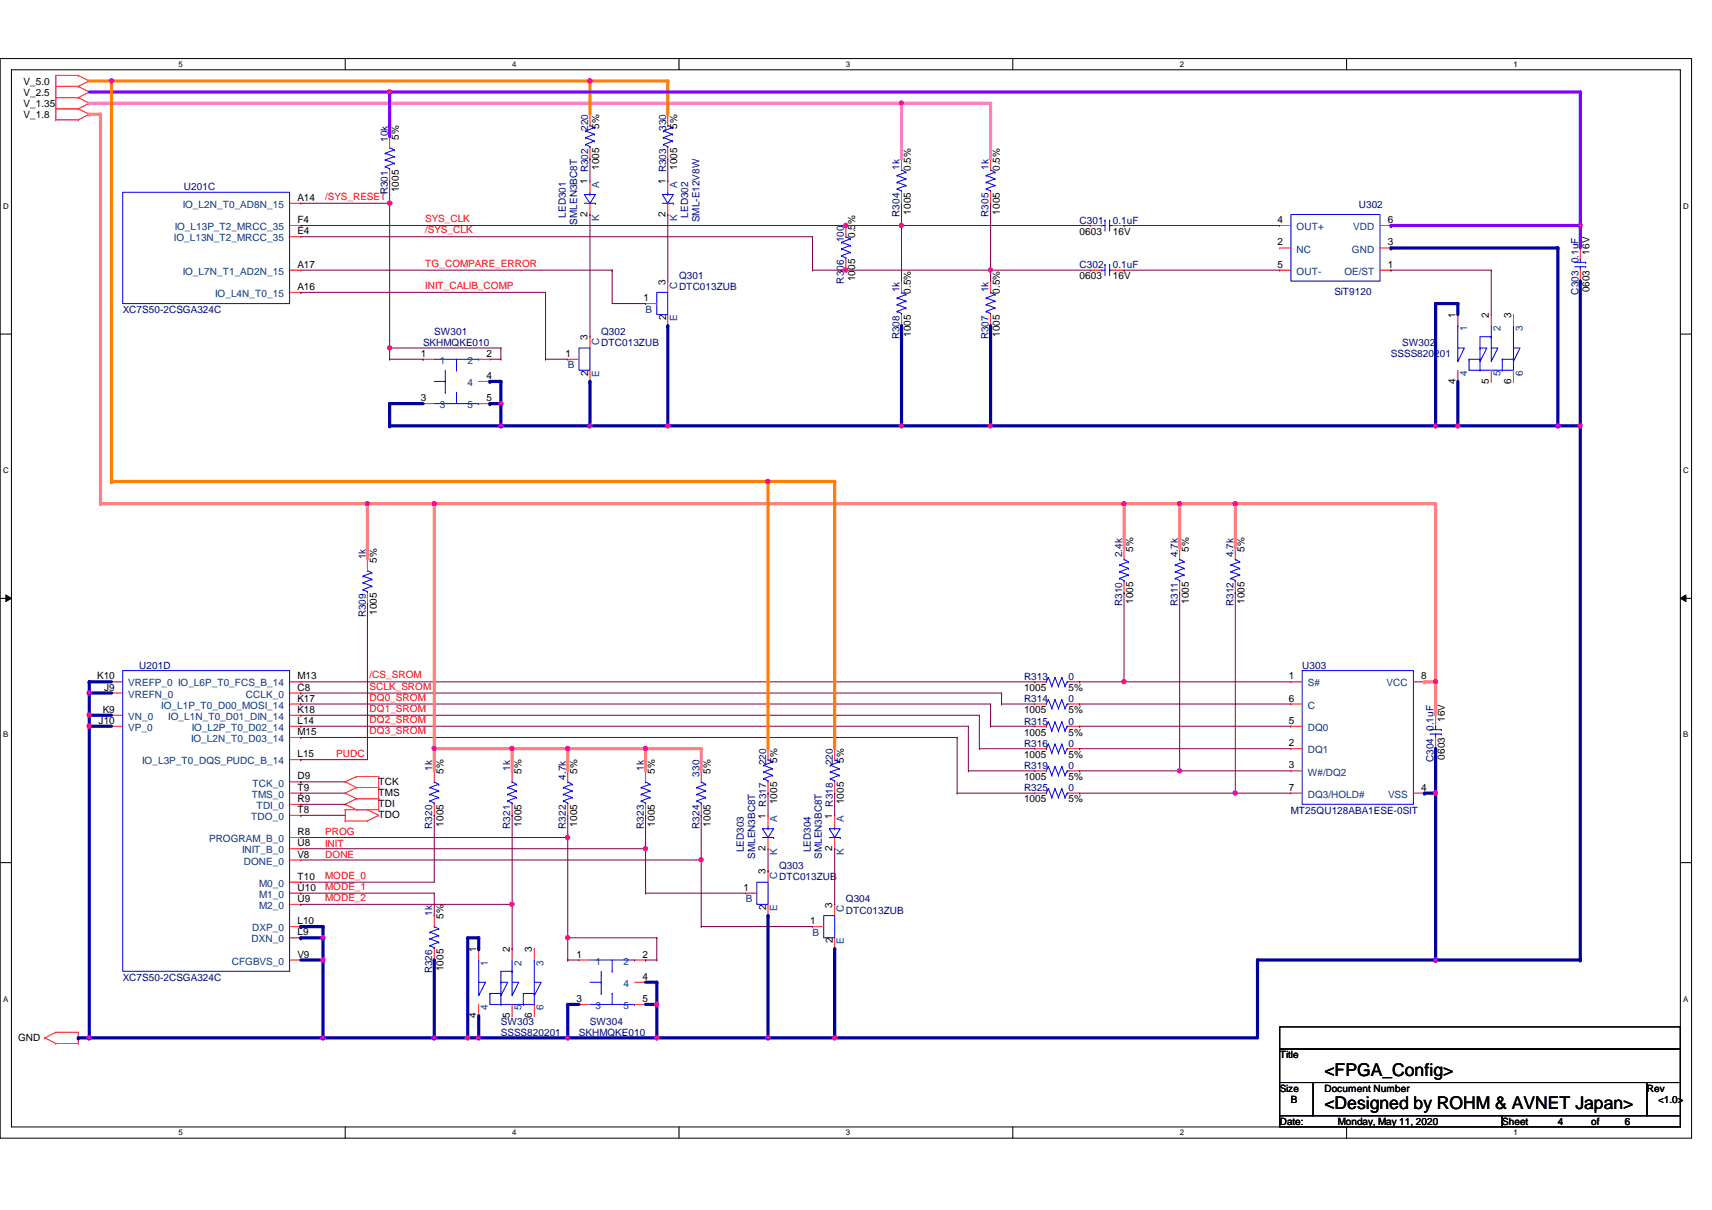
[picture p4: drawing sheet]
<svg xmlns="http://www.w3.org/2000/svg" width="297mm" height="210mm" viewBox="0 0 297 210" stroke-linecap="round" stroke-linejoin="round" font-family="sans-serif">
<defs><g id="words">
<g font-size="3">
<text x="229.8" y="186.6">&lt;FPGA_Config&gt;</text>
<text x="229.8" y="192.4">&lt;Designed by ROHM &amp; AVNET Japan&gt;</text>
</g>
<g font-size="1.7">
<text x="4.1" y="16.6">V_2.5</text>
<text x="4.1" y="14.7">V_5.0</text>
<text x="4.1" y="18.5">V_1.35</text>
<text x="4.1" y="20.5">V_1.8</text>
<text x="104" y="22.4" transform="rotate(-90 104 22.4)">5%</text>
<text x="117.5" y="22.4" transform="rotate(-90 117.5 22.4)">5%</text>
<text x="69.2" y="24.3" transform="rotate(-90 69.2 24.3)">5%</text>
<text x="104" y="29.5" transform="rotate(-90 104 29.5)">1005</text>
<text x="117.5" y="29.5" transform="rotate(-90 117.5 29.5)">1005</text>
<text x="158" y="29.7" transform="rotate(-90 158 29.7)">0.5%</text>
<text x="173.5" y="29.7" transform="rotate(-90 173.5 29.7)">0.5%</text>
<text x="51.6" y="34.8">A14</text>
<text x="69.2" y="33.4" transform="rotate(-90 69.2 33.4)">1005</text>
<text x="101.9" y="32" transform="rotate(-90 101.9 32)">1 R302</text>
<text x="115.4" y="32" transform="rotate(-90 115.4 32)">1 R303</text>
<text x="51.6" y="38.7">F4</text>
<text x="51.6" y="40.6">E4</text>
<text x="101.9" y="37.6" transform="rotate(-90 101.9 37.6)">2</text>
<text x="115.4" y="37.6" transform="rotate(-90 115.4 37.6)">2</text>
<text x="148.4" y="41.3" transform="rotate(-90 148.4 41.3)">0.5%</text>
<text x="158" y="37.2" transform="rotate(-90 158 37.2)">1005</text>
<text x="173.5" y="37.2" transform="rotate(-90 173.5 37.2)">1005</text>
<text x="187.3" y="40.7">0603</text>
<text x="193.1" y="40.7">16V</text>
<text x="221.7" y="38.7">4</text>
<text x="240.8" y="38.7">6</text>
<text x="51.6" y="46.4">A17</text>
<text x="221.7" y="42.6">2</text>
<text x="221.7" y="46.4">5</text>
<text x="240.8" y="46.4">1</text>
<text x="240.8" y="42.6">3</text>
<text x="275.8" y="44.2" transform="rotate(-90 275.8 44.2)">16V</text>
<text x="51.6" y="50.3">A16</text>
<text x="111.6" y="52.2">1</text>
<text x="115.4" y="49.4" transform="rotate(-90 115.4 49.4)">3</text>
<text x="148.4" y="48.8" transform="rotate(-90 148.4 48.8)">1005</text>
<text x="158" y="50.9" transform="rotate(-90 158 50.9)">0.5%</text>
<text x="173.5" y="50.9" transform="rotate(-90 173.5 50.9)">0.5%</text>
<text x="187.3" y="48.5">0603</text>
<text x="193.1" y="48.5">16V</text>
<text x="275.8" y="50.7" transform="rotate(-90 275.8 50.7)">0603</text>
<text x="101.9" y="59" transform="rotate(-90 101.9 59)">3</text>
<text x="115.6" y="55.5" transform="rotate(-90 115.6 55.5)">2</text>
<text x="158" y="58.4" transform="rotate(-90 158 58.4)">1005</text>
<text x="173.5" y="58.4" transform="rotate(-90 173.5 58.4)">1005</text>
<text x="252.5" y="55.2" transform="rotate(-90 252.5 55.2)">1</text>
<text x="258.3" y="55.2" transform="rotate(-90 258.3 55.2)">2</text>
<text x="262.2" y="55.2" transform="rotate(-90 262.2 55.2)">3</text>
<text x="73" y="61.9">1</text>
<text x="84.4" y="61.9">2</text>
<text x="84.4" y="65.7">4</text>
<text x="98.1" y="61.9">1</text>
<text x="102.1" y="65.2" transform="rotate(-90 102.1 65.2)">2</text>
<text x="73" y="69.6">3</text>
<text x="84.4" y="69.6">5</text>
<text x="252.5" y="66.5" transform="rotate(-90 252.5 66.5)">4</text>
<text x="258.3" y="66.5" transform="rotate(-90 258.3 66.5)">5</text>
<text x="262.2" y="66.5" transform="rotate(-90 262.2 66.5)">6</text>
<text x="196.6" y="95.7" transform="rotate(-90 196.6 95.7)">5%</text>
<text x="206.3" y="95.7" transform="rotate(-90 206.3 95.7)">5%</text>
<text x="215.9" y="95.7" transform="rotate(-90 215.9 95.7)">5%</text>
<text x="65.4" y="97.6" transform="rotate(-90 65.4 97.6)">5%</text>
<text x="65.4" y="106.7" transform="rotate(-90 65.4 106.7)">1005</text>
<text x="196.6" y="104.8" transform="rotate(-90 196.6 104.8)">1005</text>
<text x="206.3" y="104.8" transform="rotate(-90 206.3 104.8)">1005</text>
<text x="215.9" y="104.8" transform="rotate(-90 215.9 104.8)">1005</text>
<text x="16.8" y="117.9">K10</text>
<text x="18.1" y="119.8">J9</text>
<text x="51.6" y="117.9">M13</text>
<text x="51.6" y="119.8">C8</text>
<text x="177.7" y="119.9">1005</text>
<text x="185.4" y="119.9">5%</text>
<text x="223.6" y="117.9">1</text>
<text x="246.6" y="117.9">8</text>
<text x="17.1" y="125.6">J10</text>
<text x="17.8" y="123.7">K9</text>
<text x="51.6" y="121.7">K17</text>
<text x="51.6" y="123.7">K18</text>
<text x="51.6" y="125.6">L14</text>
<text x="177.7" y="123.7">1005</text>
<text x="185.4" y="123.7">5%</text>
<text x="223.6" y="125.6">5</text>
<text x="223.6" y="121.7">6</text>
<text x="250.7" y="125.2" transform="rotate(-90 250.7 125.2)">16V</text>
<text x="51.6" y="127.5">M15</text>
<text x="51.6" y="131.4">L15</text>
<text x="177.7" y="127.6">1005</text>
<text x="177.7" y="131.5">1005</text>
<text x="185.4" y="127.6">5%</text>
<text x="185.4" y="131.5">5%</text>
<text x="223.6" y="129.5">2</text>
<text x="250.7" y="131.8" transform="rotate(-90 250.7 131.8)">0603</text>
<text x="51.6" y="135.2">D9</text>
<text x="51.6" y="137.2">T9</text>
<text x="65.7" y="136.1">TCK</text>
<text x="77" y="134.3" transform="rotate(-90 77 134.3)">5%</text>
<text x="90.5" y="134.3" transform="rotate(-90 90.5 134.3)">5%</text>
<text x="100.1" y="134.3" transform="rotate(-90 100.1 134.3)">5%</text>
<text x="113.6" y="134.3" transform="rotate(-90 113.6 134.3)">5%</text>
<text x="123.3" y="134.3" transform="rotate(-90 123.3 134.3)">5%</text>
<text x="134.9" y="132.4" transform="rotate(-90 134.9 132.4)">5%</text>
<text x="146.4" y="132.4" transform="rotate(-90 146.4 132.4)">5%</text>
<text x="177.7" y="135.3">1005</text>
<text x="185.4" y="135.3">5%</text>
<text x="223.6" y="133.3">3</text>
<text x="223.6" y="137.2">7</text>
<text x="246.6" y="137.2">4</text>
<text x="51.6" y="139.1">R9</text>
<text x="51.6" y="141">T8</text>
<text x="65.7" y="138">TMS</text>
<text x="65.7" y="140">TDI</text>
<text x="65.7" y="141.9">TDO</text>
<text x="77" y="143.4" transform="rotate(-90 77 143.4)">1005</text>
<text x="90.5" y="143.4" transform="rotate(-90 90.5 143.4)">1005</text>
<text x="100.1" y="143.4" transform="rotate(-90 100.1 143.4)">1005</text>
<text x="113.6" y="143.4" transform="rotate(-90 113.6 143.4)">1005</text>
<text x="123.3" y="143.4" transform="rotate(-90 123.3 143.4)">1005</text>
<text x="132.8" y="142" transform="rotate(-90 132.8 142)">1 R317</text>
<text x="134.9" y="139.5" transform="rotate(-90 134.9 139.5)">1005</text>
<text x="144.4" y="142" transform="rotate(-90 144.4 142)">1 R318</text>
<text x="146.4" y="139.5" transform="rotate(-90 146.4 139.5)">1005</text>
<text x="177.7" y="139.2">1005</text>
<text x="185.4" y="139.2">5%</text>
<text x="51.6" y="144.9">R8</text>
<text x="51.6" y="146.8">U8</text>
<text x="51.6" y="148.8">V8</text>
<text x="132.8" y="147.6" transform="rotate(-90 132.8 147.6)">2</text>
<text x="144.4" y="147.6" transform="rotate(-90 144.4 147.6)">2</text>
<text x="51.6" y="152.6">T10</text>
<text x="51.6" y="154.5">U10</text>
<text x="129" y="154.5">1</text>
<text x="132.8" y="151.7" transform="rotate(-90 132.8 151.7)">3</text>
<text x="51.6" y="156.5">U9</text>
<text x="51.6" y="160.3">L10</text>
<text x="77" y="159.4" transform="rotate(-90 77 159.4)">5%</text>
<text x="132.9" y="157.9" transform="rotate(-90 132.9 157.9)">2</text>
<text x="140.6" y="160.3">1</text>
<text x="144.4" y="157.5" transform="rotate(-90 144.4 157.5)">3</text>
<text x="51.6" y="162.3">L9</text>
<text x="51.6" y="166.1">V9</text>
<text x="82.6" y="165.2" transform="rotate(-90 82.6 165.2)">1</text>
<text x="88.4" y="165.2" transform="rotate(-90 88.4 165.2)">2</text>
<text x="92.3" y="165.2" transform="rotate(-90 92.3 165.2)">3</text>
<text x="100" y="166.1">1</text>
<text x="111.5" y="166.1">2</text>
<text x="144.5" y="163.7" transform="rotate(-90 144.5 163.7)">2</text>
<text x="77" y="168.5" transform="rotate(-90 77 168.5)">1005</text>
<text x="100" y="173.8">3</text>
<text x="111.5" y="170">4</text>
<text x="111.5" y="173.8">5</text>
<text x="82.6" y="176.6" transform="rotate(-90 82.6 176.6)">4</text>
<text x="88.4" y="176.6" transform="rotate(-90 88.4 176.6)">5</text>
<text x="92.3" y="176.6" transform="rotate(-90 92.3 176.6)">6</text>
<text x="3.1" y="180.5">GND</text>
<text x="222" y="183.6">Title</text>
<text x="222" y="189.4">Size</text>
<text x="224" y="191.3">B</text>
<text x="229.8" y="189.4">Document Number</text>
<text x="285.7" y="189.4">Rev</text>
<text x="287.7" y="191.3">&lt;1.0&gt;</text>
<text x="222" y="195.2">Date:</text>
<text x="232.1" y="195.2">Monday, May 11, 2020</text>
<text x="260.6" y="195.2">Sheet</text>
<text x="270.3" y="195.2">4</text>
<text x="276.1" y="195.2">of</text>
<text x="281.9" y="195.2">6</text>
</g>
<g font-size="1.7" fill="#000080">
<text x="102.1" y="22.7" transform="rotate(-90 102.1 22.7)">220</text>
<text x="115.6" y="22.7" transform="rotate(-90 115.6 22.7)">330</text>
<text x="67.3" y="24.6" transform="rotate(-90 67.3 24.6)">10k</text>
<text x="156.1" y="29.5" transform="rotate(-90 156.1 29.5)">1k</text>
<text x="171.5" y="29.5" transform="rotate(-90 171.5 29.5)">1k</text>
<text x="31.9" y="33">U201C</text>
<text x="67.3" y="33.7" transform="rotate(-90 67.3 33.7)">R301</text>
<text x="98.2" y="37.8" transform="rotate(-90 98.2 37.8)">LED301</text>
<text x="100.1" y="38.9" transform="rotate(-90 100.1 38.9)">SMLEN3BC8T</text>
<text x="119.4" y="37.8" transform="rotate(-90 119.4 37.8)">LED302</text>
<text x="121.4" y="38.6" transform="rotate(-90 121.4 38.6)">SML-E12V8W</text>
<text x="156.1" y="37.6" transform="rotate(-90 156.1 37.6)">R304</text>
<text x="171.5" y="37.6" transform="rotate(-90 171.5 37.6)">R305</text>
<text x="187.3" y="38.8">C301</text>
<text x="193.1" y="38.8">0.1uF</text>
<text x="235.8" y="36.1">U302</text>
<text x="146.4" y="42" transform="rotate(-90 146.4 42)">100</text>
<text x="187.3" y="46.5">C302</text>
<text x="193.1" y="46.5">0.1uF</text>
<text x="273.9" y="45.7" transform="rotate(-90 273.9 45.7)">0.1uF</text>
<text x="117.8" y="48.5">Q301</text>
<text x="117.8" y="50.4">DTC013ZUB</text>
<text x="146.4" y="49.2" transform="rotate(-90 146.4 49.2)">R306</text>
<text x="156.1" y="50.7" transform="rotate(-90 156.1 50.7)">1k</text>
<text x="171.5" y="50.7" transform="rotate(-90 171.5 50.7)">1k</text>
<text x="231.5" y="51.2">SiT9120</text>
<text x="273.9" y="51.1" transform="rotate(-90 273.9 51.1)">C303</text>
<text x="21.3" y="54.3">XC7S50-2CSGA324C</text>
<text x="75.3" y="58.1">SW301</text>
<text x="104.3" y="58.1">Q302</text>
<text x="156.1" y="58.8" transform="rotate(-90 156.1 58.8)">R308</text>
<text x="171.5" y="58.8" transform="rotate(-90 171.5 58.8)">R307</text>
<text x="73.4" y="60">SKHMQKE010</text>
<text x="104.3" y="60">DTC013ZUB</text>
<text x="241.3" y="62">SSSS820201</text>
<text x="243.3" y="60">SW302</text>
<text x="63.5" y="97" transform="rotate(-90 63.5 97)">1k</text>
<text x="194.7" y="96.6" transform="rotate(-90 194.7 96.6)">2.4k</text>
<text x="204.3" y="96.6" transform="rotate(-90 204.3 96.6)">4.7k</text>
<text x="214" y="96.6" transform="rotate(-90 214 96.6)">4.7k</text>
<text x="63.5" y="107.1" transform="rotate(-90 63.5 107.1)">R309</text>
<text x="194.7" y="105.2" transform="rotate(-90 194.7 105.2)">R310</text>
<text x="204.3" y="105.2" transform="rotate(-90 204.3 105.2)">R311</text>
<text x="214" y="105.2" transform="rotate(-90 214 105.2)">R312</text>
<text x="24.2" y="116">U201D</text>
<text x="177.7" y="117.9">R313</text>
<text x="185.4" y="117.9">0</text>
<text x="225.9" y="116">U303</text>
<text x="177.7" y="125.7">R315</text>
<text x="177.7" y="121.8">R314</text>
<text x="185.4" y="125.7">0</text>
<text x="185.4" y="121.8">0</text>
<text x="177.7" y="129.5">R316</text>
<text x="185.4" y="129.5">0</text>
<text x="248.7" y="126.8" transform="rotate(-90 248.7 126.8)">0.1uF</text>
<text x="75" y="133.7" transform="rotate(-90 75 133.7)">1k</text>
<text x="88.5" y="133.7" transform="rotate(-90 88.5 133.7)">1k</text>
<text x="98.2" y="135.3" transform="rotate(-90 98.2 135.3)">4.7k</text>
<text x="111.7" y="133.7" transform="rotate(-90 111.7 133.7)">1k</text>
<text x="121.4" y="134.7" transform="rotate(-90 121.4 134.7)">330</text>
<text x="132.9" y="132.8" transform="rotate(-90 132.9 132.8)">220</text>
<text x="144.5" y="132.8" transform="rotate(-90 144.5 132.8)">220</text>
<text x="177.7" y="133.4">R319</text>
<text x="177.7" y="137.2">R325</text>
<text x="185.4" y="133.4">0</text>
<text x="185.4" y="137.2">0</text>
<text x="248.7" y="132.2" transform="rotate(-90 248.7 132.2)">C304</text>
<text x="75" y="143.8" transform="rotate(-90 75 143.8)">R320</text>
<text x="88.5" y="143.8" transform="rotate(-90 88.5 143.8)">R321</text>
<text x="98.2" y="143.8" transform="rotate(-90 98.2 143.8)">R322</text>
<text x="111.7" y="143.8" transform="rotate(-90 111.7 143.8)">R323</text>
<text x="121.4" y="143.8" transform="rotate(-90 121.4 143.8)">R324</text>
<text x="224" y="141.1">MT25QU128ABA1ESE-0SIT</text>
<text x="129.1" y="147.8" transform="rotate(-90 129.1 147.8)">LED303</text>
<text x="131" y="149" transform="rotate(-90 131 149)">SMLEN3BC8T</text>
<text x="140.7" y="147.8" transform="rotate(-90 140.7 147.8)">LED304</text>
<text x="142.6" y="149" transform="rotate(-90 142.6 149)">SMLEN3BC8T</text>
<text x="135.2" y="150.8">Q303</text>
<text x="135.2" y="152.7">DTC013ZUB</text>
<text x="75" y="158.8" transform="rotate(-90 75 158.8)">1k</text>
<text x="146.8" y="156.5">Q304</text>
<text x="146.8" y="158.5">DTC013ZUB</text>
<text x="21.3" y="170.1">XC7S50-2CSGA324C</text>
<text x="75" y="168.9" transform="rotate(-90 75 168.9)">R326</text>
<text x="86.9" y="177.8">SW303</text>
<text x="86.9" y="179.7">SSSS820201</text>
<text x="100.5" y="179.7">SKHMQKE010</text>
<text x="102.4" y="177.8">SW304</text>
</g>
<g font-size="1.7" fill="#f00">
<text x="56.4" y="34.7">/SYS_RESET</text>
<text x="73.8" y="38.5">SYS_CLK</text>
<text x="73.8" y="40.5">/SYS_CLK</text>
<text x="73.8" y="46.3">TG_COMPARE_ERROR</text>
<text x="73.8" y="50.1">INIT_CALIB_COMP</text>
<text x="64.1" y="117.7">/CS_SROM</text>
<text x="64.1" y="119.6">SCLK_SROM</text>
<text x="64.1" y="121.5">DQ0_SROM</text>
<text x="64.1" y="123.5">DQ1_SROM</text>
<text x="64.1" y="125.4">DQ2_SROM</text>
<text x="58.3" y="131.4">PUDC</text>
<text x="64.1" y="127.3">DQ3_SROM</text>
<text x="56.4" y="144.9">PROG</text>
<text x="56.4" y="146.9">INIT</text>
<text x="56.4" y="148.8">DONE</text>
<text x="56.4" y="154.3">MODE_1</text>
<text x="56.4" y="152.4">MODE_0</text>
<text x="56.4" y="156.3">MODE_2</text>
</g>
<g font-size="1.7" fill="#004080">
<text x="104" y="32.6" transform="rotate(-90 104 32.6)">A</text>
<text x="117.5" y="32.6" transform="rotate(-90 117.5 32.6)">A</text>
<text x="30.2" y="41.9">IO_L13N_T2_MRCC_35</text>
<text x="30.3" y="39.9">IO_L13P_T2_MRCC_35</text>
<text x="31.7" y="36.1">IO_L2N_T0_AD8N_15</text>
<text x="104" y="38.4" transform="rotate(-90 104 38.4)">K</text>
<text x="117.5" y="38.4" transform="rotate(-90 117.5 38.4)">K</text>
<text x="225" y="39.9">OUT+</text>
<text x="234.8" y="39.9">VDD</text>
<text x="31.7" y="47.7">IO_L7N_T1_AD2N_15</text>
<text x="225" y="43.8">NC</text>
<text x="225" y="47.7">OUT-</text>
<text x="233.3" y="47.7">OE/ST</text>
<text x="234.6" y="43.8">GND</text>
<text x="37.3" y="51.5">IO_L4N_T0_15</text>
<text x="117.5" y="50.1" transform="rotate(-90 117.5 50.1)">C</text>
<text x="104" y="59.8" transform="rotate(-90 104 59.8)">C</text>
<text x="112" y="54.3">B</text>
<text x="117.5" y="55.8" transform="rotate(-90 117.5 55.8)">E</text>
<text x="254.5" y="57.5" transform="rotate(-90 254.5 57.5)">1</text>
<text x="260.3" y="57.5" transform="rotate(-90 260.3 57.5)">2</text>
<text x="264.2" y="57.5" transform="rotate(-90 264.2 57.5)">3</text>
<text x="76.3" y="63.1">1</text>
<text x="81.1" y="63.1">2</text>
<text x="98.5" y="63.9">B</text>
<text x="104" y="65.4" transform="rotate(-90 104 65.4)">E</text>
<text x="254.5" y="65.2" transform="rotate(-90 254.5 65.2)">4</text>
<text x="260.3" y="65.2" transform="rotate(-90 260.3 65.2)">5</text>
<text x="264.2" y="65.2" transform="rotate(-90 264.2 65.2)">6</text>
<text x="76.3" y="70.8">3</text>
<text x="81.1" y="67">4</text>
<text x="81.1" y="70.8">5</text>
<text x="22.3" y="119.1">VREFP_0 IO_L6P_T0_FCS_B_14</text>
<text x="226.9" y="119.1">S#</text>
<text x="240.6" y="119.1">VCC</text>
<text x="22.3" y="124.9">VN_0</text>
<text x="22.3" y="121">VREFN_0</text>
<text x="28" y="122.9">IO_L1P_T0_D00_MOSI_14</text>
<text x="29.2" y="124.9">IO_L1N_T0_D01_DIN_14</text>
<text x="42.7" y="121">CCLK_0</text>
<text x="226.9" y="122.9">C</text>
<text x="22.3" y="126.8">VP_0</text>
<text x="33.1" y="128.7">IO_L2N_T0_D03_14</text>
<text x="33.3" y="126.8">IO_L2P_T0_D02_14</text>
<text x="226.9" y="130.7">DQ1</text>
<text x="226.9" y="126.8">DQ0</text>
<text x="24.7" y="132.6">IO_L3P_T0_DQS_PUDC_B_14</text>
<text x="43.8" y="136.4">TCK_0</text>
<text x="226.9" y="134.5">W#/DQ2</text>
<text x="43.6" y="142.2">TDO_0</text>
<text x="43.7" y="138.4">TMS_0</text>
<text x="44.5" y="140.3">TDI_0</text>
<text x="134.9" y="142.6" transform="rotate(-90 134.9 142.6)">A</text>
<text x="146.4" y="142.6" transform="rotate(-90 146.4 142.6)">A</text>
<text x="226.9" y="138.4">DQ3/HOLD#</text>
<text x="240.8" y="138.4">VSS</text>
<text x="36.3" y="146.1">PROGRAM_B_0</text>
<text x="42" y="148">INIT_B_0</text>
<text x="42.3" y="150">DONE_0</text>
<text x="134.9" y="148.4" transform="rotate(-90 134.9 148.4)">K</text>
<text x="146.4" y="148.4" transform="rotate(-90 146.4 148.4)">K</text>
<text x="45" y="153.8">M0_0</text>
<text x="45" y="155.7">M1_0</text>
<text x="134.9" y="152.4" transform="rotate(-90 134.9 152.4)">C</text>
<text x="43.8" y="161.5">DXP_0</text>
<text x="45" y="157.7">M2_0</text>
<text x="129.4" y="156.5">B</text>
<text x="134.9" y="158" transform="rotate(-90 134.9 158)">E</text>
<text x="146.4" y="158.2" transform="rotate(-90 146.4 158.2)">C</text>
<text x="40.2" y="167.3">CFGBVS_0</text>
<text x="43.6" y="163.5">DXN_0</text>
<text x="84.7" y="167.5" transform="rotate(-90 84.7 167.5)">1</text>
<text x="90.5" y="167.5" transform="rotate(-90 90.5 167.5)">2</text>
<text x="94.3" y="167.5" transform="rotate(-90 94.3 167.5)">3</text>
<text x="103.3" y="167.3">1</text>
<text x="108.2" y="167.3">2</text>
<text x="141" y="162.3">B</text>
<text x="146.4" y="163.8" transform="rotate(-90 146.4 163.8)">E</text>
<text x="108.2" y="171.2">4</text>
<text x="84.7" y="175.2" transform="rotate(-90 84.7 175.2)">4</text>
<text x="90.5" y="175.2" transform="rotate(-90 90.5 175.2)">5</text>
<text x="94.3" y="175.2" transform="rotate(-90 94.3 175.2)">6</text>
<text x="103.3" y="175">3</text>
<text x="108.2" y="175">5</text>
</g>
<g font-size="1.4">
<text x="30.9" y="11.6">5</text>
<text x="88.9" y="11.6">4</text>
<text x="146.8" y="11.6">3</text>
<text x="204.7" y="11.6">2</text>
<text x="262.6" y="11.6">1</text>
<text x=".5" y="36.2">D</text>
<text x="292.1" y="36.2">D</text>
<text x=".5" y="82.1">C</text>
<text x="292.1" y="82.1">C</text>
<text x=".5" y="127.9">B</text>
<text x="292.1" y="127.9">B</text>
<text x=".5" y="173.8">A</text>
<text x="292.1" y="173.8">A</text>
<text x="30.9" y="196.9">5</text>
<text x="88.9" y="196.9">4</text>
<text x="146.8" y="196.9">3</text>
<text x="204.7" y="196.9">2</text>
<text x="262.6" y="196.9">1</text>
</g>
</g></defs>
<path d="M0 10.2h293.5v187.2h-293.5zM2 12.1h289.5v183.4h-289.5z" fill="none" stroke="#000" stroke-width=".17"/>
<g fill="#fff">
<path d="M30.9 10.4h.8v1.5h-.8z"/>
<path d="M30.9 195.7h.8v1.5h-.8z"/>
</g>
<path d="M59.9 10.2v1.9M59.9 195.5v1.9" fill="none" stroke="#000" stroke-width=".17"/>
<g fill="#fff">
<path d="M88.9 10.4h.7v1.5h-.7z"/>
<path d="M88.9 195.7h.7v1.5h-.7z"/>
</g>
<path d="M117.8 10.2v1.9M117.8 195.5v1.9" fill="none" stroke="#000" stroke-width=".17"/>
<g fill="#fff">
<path d="M146.8 10.4h.7v1.5h-.7z"/>
<path d="M146.8 195.7h.7v1.5h-.7z"/>
</g>
<path d="M175.7 10.2v1.9M175.7 195.5v1.9" fill="none" stroke="#000" stroke-width=".17"/>
<g fill="#fff">
<path d="M204.7 10.4h.7v1.5h-.7z"/>
<path d="M204.7 195.7h.7v1.5h-.7z"/>
</g>
<path d="M233.6 10.2v1.9M233.6 195.5v1.9" fill="none" stroke="#000" stroke-width=".17"/>
<g fill="#fff">
<path d="M262.6 10.4h.8v1.5h-.8z"/>
<path d="M262.6 195.7h.8v1.5h-.8z"/>
<path d="M.5 35h1v1.5h-1z"/>
<path d="M292.1 35h.9v1.5h-.9z"/>
<path d="M.5 80.9h1v1.5h-1z"/>
<path d="M292.1 80.9h.9v1.5h-.9z"/>
</g>
<path d="M0 58h2M291.5 58h2" fill="none" stroke="#000" stroke-width=".17"/>
<g fill="#fff">
<path d="M.5 126.7h.9v1.5h-.9z"/>
<path d="M292.1 126.7h.8v1.5h-.8z"/>
</g>
<path d="M0 103.8h2M1 103.2l1 .6-1 .6zM291.5 103.8l1-.6v1.2zM291.5 103.8h2" fill="none" stroke="#000" stroke-width=".17"/>
<path d="M1 103.2l1 .6-1 .6zM291.5 103.8l1-.6v1.2z" fill="#000"/>
<g fill="#fff">
<path d="M.5 172.6h.9v1.5h-.9z"/>
<path d="M292.1 172.6h.8v1.5h-.8z"/>
</g>
<path d="M0 149.6h2M291.5 149.6h2M222 178.1h69.5v3.9h-69.5zM222 182h69.5v5.8h-69.5zM222 187.8h5.8v5.7h-5.8zM222 193.5h38.6v2h-38.6zM227.8 187.8h57.9v5.7h-57.9zM260.6 193.5h30.9v2h-30.9zM285.7 187.8h5.8v5.7h-5.8z" fill="none" stroke="#000" stroke-width=".17"/>
<g fill="none" stroke="#f00" stroke-width=".17">
<path d="M9.7 16.9h.1M9.7 15h.1M9.7 18.9h.1M9.7 13.1h.1M9.7 15h3.9M9.7 16.9h3.9M9.7 13.1v7.7M9.7 18.9h3.9M9.7 13.1h3.9M13.6 15h.1M13.6 16.9h.1M13.6 18.9h.1"/>
<path d="M13.6 13.1h.1M13.6 15l1.9 1M13.6 16.9l1.9 1M13.6 13.1l1.9 1M13.6 18.9l1.9 .9M15.5 16h.1M15.5 17.9h.1M15.5 14.1h.1M15.5 19.8h.1M15.5 16l-1.9 .9M15.5 17.9l-1.9 1M15.5 14.1l-1.9 .9"/>
<path d="M15.5 19.8l-1.9 1M102.4 19.8h.1M102.4 19.8v2M115.9 19.8h.1M115.9 19.8v2M9.7 20.8h.1M9.7 20.8h3.9M13.6 20.8h.1M50.2 39.1h2M50.2 35.3h2M52.2 35.3h.1M52.2 39.1h.1"/>
<path d="M67.6 23.7h.1M67.6 31.4h.1M67.6 23.7v1.9M67.6 29.5v1.9M102.4 31.4h.1M102.4 37.2h.1M102.4 27.6h.1M102.4 25.6v2M102.4 31.4v2M102.4 35.3v1.9M115.9 27.6h.1M115.9 31.4h.1"/>
<path d="M115.9 37.2h.1M115.9 25.6v2M115.9 31.4v2M115.9 35.3v1.9M146.8 39.1h.1M146.8 39.1v2M156.4 27.6h.1M156.4 35.3h.1M156.4 27.6v1.9M156.4 33.4v1.9M171.9 27.6h.1M171.9 35.3h.1"/>
<path d="M171.9 27.6v1.9M171.9 33.4v1.9M189.2 39.1h.1M189.2 39.1h2M193.1 39.1h1.9M195 39.1h.1M222 39.1h.1M222 39.1h2M239.4 39.1h1.9M241.3 39.1h.1M50.2 41.1h2M50.2 50.7h2"/>
<path d="M50.2 46.9h2M52.2 41.1h.1M52.2 50.7h.1M52.2 46.9h.1M102.4 58.4h.1M102.4 58.4v2M112 52.7h.1M112 52.7h2M115.9 56.5h.1M115.9 48.8h.1M115.9 48.8v1.9M115.9 54.6v1.9"/>
<path d="M146.8 46.9h.1M146.8 44.9v2M156.4 48.8h.1M156.4 56.5h.1M156.4 48.8v1.9M156.4 54.6v1.9M171.9 48.8h.1M171.9 56.5h.1M171.9 48.8v1.9M171.9 54.6v1.9M189.2 46.9h.1M189.2 46.9h2"/>
<path d="M193.1 46.9h1.9M195 46.9h.1M222 43h.1M222 46.9h.1M222 46.9h2M222 43h2M239.4 46.9h1.9M239.4 43h1.9M241.3 46.9h.1M241.3 43h.1M252.9 54.6h.1M252.9 54.6v1.9"/>
<path d="M258.7 54.6h.1M258.7 54.6v1.9M262.6 54.6h.1M262.6 54.6v1.9M274.2 48.8h.1M274.2 43h.1M274.2 43v1.9M274.2 46.9v1.9M73.4 62.3h.1M73.4 70h.1M73.4 62.3h1.9M73.4 70h1.9"/>
<path d="M83.1 62.3h1.9M83.1 70h1.9M83.1 66.2h1.9M85 62.3h.1M85 66.2h.1M85 70h.1M98.5 62.3h.1M98.5 62.3h2M102.4 66.2h.1M102.4 64.2v2M252.9 66.2h.1M252.9 64.2v2"/>
<path d="M258.7 66.2h.1M258.7 64.2v2M262.6 66.2h.1M262.6 64.2v2M63.8 97h.1M63.8 97v2M195 95.1h.1M195 95.1v1.9M204.7 95.1h.1M204.7 95.1v1.9M214.3 95.1h.1M214.3 95.1v1.9"/>
<path d="M19.3 118.3h.1M19.3 118.3h2M50.2 118.3h2M52.2 118.3h.1M63.8 104.8h.1M63.8 102.8v2M179.6 118.3h.1M179.6 118.3h1.9M185.4 118.3h1.9M187.3 118.3h.1M195 102.8h.1M195 100.9v1.9"/>
<path d="M204.7 102.8h.1M204.7 100.9v1.9M214.3 102.8h.1M214.3 100.9v1.9M224 118.3h.1M224 118.3h1.9M245.2 118.3h1.9M247.1 118.3h.1M19.3 126h.1M19.3 124.1h.1M19.3 120.2h.1M19.3 126h2"/>
<path d="M19.3 124.1h2M19.3 120.2h2M50.2 126h2M50.2 137.6h2M50.2 122.1h2M50.2 124.1h2M50.2 120.2h2M50.2 127.9h2M50.2 131.8h2M50.2 135.6h2M50.2 139.5h2M52.2 120.2h.1"/>
<path d="M52.2 122.1h.1M52.2 124.1h.1M52.2 126h.1M52.2 127.9h.1M52.2 131.8h.1M52.2 135.6h.1M52.2 137.6h.1M52.2 139.5h.1M59.9 135.6h.1M59.9 137.6h.1M59.9 139.5h.1M59.9 135.6l1.9 1"/>
<path d="M59.9 137.6l1.9 1M59.9 139.5l1.9 1M61.8 136.6h.1M61.8 134.7h.1M61.8 138.6h.1M61.8 136.6h3.9M61.8 134.7l-1.9 .9M61.8 134.7h3.9M61.8 138.6h3.9M61.8 136.6l-1.9 1M61.8 138.6l-1.9 .9M65.7 134.7h.1"/>
<path d="M65.7 136.6h.1M65.7 138.6h.1M65.7 134.7v5.8M75.3 133.7h.1M75.3 133.7v1.9M75.3 139.5v1.9M88.9 133.7h.1M88.9 133.7v1.9M88.9 139.5v1.9M98.5 133.7h.1M98.5 133.7v1.9M98.5 139.5v1.9"/>
<path d="M112 133.7h.1M112 133.7v1.9M112 139.5v1.9M121.7 133.7h.1M121.7 133.7v1.9M121.7 139.5v1.9M133.3 129.9h.1M133.3 137.6h.1M133.3 129.9v1.9M133.3 135.6v2M144.8 129.9h.1M144.8 137.6h.1"/>
<path d="M144.8 129.9v1.9M144.8 135.6v2M179.6 126h.1M179.6 133.7h.1M179.6 137.6h.1M179.6 122.1h.1M179.6 129.9h.1M179.6 126h1.9M179.6 133.7h1.9M179.6 137.6h1.9M179.6 122.1h1.9M179.6 129.9h1.9"/>
<path d="M185.4 126h1.9M185.4 133.7h1.9M185.4 137.6h1.9M185.4 122.1h1.9M185.4 129.9h1.9M187.3 126h.1M187.3 133.7h.1M187.3 137.6h.1M187.3 122.1h.1M187.3 129.9h.1M224 129.9h.1M224 133.7h.1"/>
<path d="M224 126h.1M224 122.1h.1M224 137.6h.1M224 126h1.9M224 133.7h1.9M224 137.6h1.9M224 122.1h1.9M224 129.9h1.9M245.2 137.6h1.9M247.1 137.6h.1M249.1 129.9h.1M249.1 124.1h.1"/>
<path d="M249.1 124.1v1.9M249.1 127.9v2M50.2 154.9h2M50.2 141.4h2M50.2 145.3h2M50.2 147.2h2M50.2 149.2h2M50.2 153h2M50.2 156.9h2M52.2 141.4h.1M52.2 145.3h.1M52.2 147.2h.1"/>
<path d="M52.2 149.2h.1M52.2 153h.1M52.2 154.9h.1M52.2 156.9h.1M59.9 142.4h.1M59.9 140.5h.1M59.9 140.5h5.8M59.9 142.4h3.9M59.9 140.5v1.9M61.8 140.5h.1M63.8 140.5h.1M63.8 142.4h.1"/>
<path d="M63.8 140.5l1.9 .9M65.7 140.5h.1M65.7 141.4h.1M65.7 141.4l-1.9 1M75.3 158.8h.1M75.3 141.4h.1M75.3 158.8v1.9M88.9 141.4h.1M98.5 141.4h.1M112 141.4h.1M121.7 141.4h.1M129.4 154.9h.1"/>
<path d="M129.4 154.9h1.9M133.3 141.4h.1M133.3 147.2h.1M133.3 158.8h.1M133.3 151.1h.1M133.3 141.4v2M133.3 145.3v1.9M133.3 151.1v1.9M133.3 156.9v1.9M144.8 141.4h.1M144.8 147.2h.1M144.8 156.9h.1"/>
<path d="M144.8 141.4v2M144.8 145.3v1.9M144.8 156.9v1.9M9.7 179.1h.1M9.7 179.1l-1.9 .9M9.7 179.1h3.9M13.6 179.1h.1M13.6 179.1v1.9M50.2 166.5h2M50.2 160.7h2M50.2 162.7h2M52.2 160.7h.1"/>
<path d="M52.2 162.7h.1M52.2 166.5h.1M75.3 166.5h.1M75.3 164.6v1.9M83.1 164.6h.1M83.1 176.2h.1M83.1 164.6v1.9M83.1 174.2v2M88.9 164.6h.1M88.9 176.2h.1M88.9 164.6v1.9M88.9 174.2v2"/>
<path d="M92.7 164.6h.1M92.7 176.2h.1M92.7 164.6v1.9M92.7 174.2v2M100.5 166.5h.1M100.5 174.2h.1M100.5 166.5h1.9M100.5 174.2h1.9M110.1 166.5h1.9M110.1 174.2h1.9M110.1 170.4h1.9M112 166.5h.1"/>
<path d="M112 170.4h.1M112 174.2h.1M141 160.7h.1M141 160.7h1.9M144.8 164.6h.1M144.8 162.7v1.9M7.8 180h.1M7.8 180l1.9 1M9.7 181h.1M9.7 181h3.9M13.6 181h.1"/>
</g>
<g fill="none" stroke="#00f" stroke-width=".17">
<path d="M21.3 33.4h28.9v19.3h-28.9zM66.8 28.9h.1M66.8 27.7h.1M66.8 26.6h.1M66.8 28.9l.8 .4M66.8 27.7l1.6 .6M66.8 26.6l1.6 .6M67.6 25.6h.1M67.6 29.3h.1M67.6 25.6l.8 .4M67.6 29.3v.2M68.4 28.3h.1"/>
<path d="M68.4 27.2h.1M68.4 26h.1M68.4 28.3l-1.6 .6M68.4 27.2l-1.6 .5M68.4 26l-1.6 .6M101.4 33.7h1.9l-.9 1.6zM101.4 35.3h1.9M101.6 25.1h.1M101.6 23.9h.1M101.6 22.7h.1M101.6 25.1l.8 .3M101.6 23.9l1.5 .6"/>
<path d="M101.6 22.7l1.5 .6M102.4 33.7h.1M102.4 21.8h.1M102.4 25.4h.1M102.4 25.4v.2M102.4 33.4v.3M102.4 21.8l.7 .3M103.1 24.5h.1M103.1 23.3h.1M103.1 22.1h.1M103.1 24.5l-1.5 .6M103.1 23.3l-1.5 .6"/>
<path d="M103.1 22.1l-1.5 .6M103.3 35.3h.1M114.9 33.7h1.9l-.9 1.6zM114.9 35.3h1.9M115.1 25.1h.1M115.1 23.9h.1M115.1 22.7h.1M115.1 25.1l.8 .3M115.1 23.9l1.6 .6M115.1 22.7l1.6 .6M115.9 21.8h.1M115.9 25.4h.1"/>
<path d="M115.9 33.7h.1M115.9 21.8l.8 .3M115.9 25.4v.2M115.9 33.4v.3M116.7 24.5h.1M116.7 23.3h.1M116.7 22.1h.1M116.7 24.5l-1.6 .6M116.7 23.3l-1.6 .6M116.7 22.1l-1.6 .6M116.8 35.3h.1M155.7 32.8h.1"/>
<path d="M155.7 31.6h.1M155.7 30.4h.1M155.7 32.8l.7 .3M155.7 31.6l1.5 .6M155.7 30.4l1.5 .6M156.4 29.5h.1M156.4 33.1h.1M156.4 29.5l.8 .4M156.4 33.1v.3M157.2 32.2h.1M157.2 31h.1M157.2 29.9h.1"/>
<path d="M157.2 32.2l-1.5 .6M157.2 31l-1.5 .6M157.2 29.9l-1.5 .5M171.1 32.8h.1M171.1 31.6h.1M171.1 30.4h.1M171.1 32.8l.8 .3M171.1 31.6l1.5 .6M171.1 30.4l1.5 .6M171.9 29.5h.1M171.9 33.1h.1M171.9 29.5l.7 .4"/>
<path d="M171.9 33.1v.3M172.6 32.2h.1M172.6 31h.1M172.6 29.9h.1M172.6 32.2l-1.5 .6M172.6 31l-1.5 .6M172.6 29.9l-1.5 .5M191.2 39.1h.1M191.2 39.1h.5M191.7 38.2h.1M191.7 38.2v1.9M192.5 38.2h.1"/>
<path d="M192.5 39.1h.1M192.5 38.2v1.9M192.5 39.1h.6M224 37.2h15.4v11.6h-15.4zM114 50.7h1.9v3.9h-1.9zM146 44.4h.1M146 43.2h.1M146 42h.1M146 44.4l.8 .3M146 43.2l1.5 .6M146 42l1.5 .6M146.8 41.1h.1"/>
<path d="M146.8 44.7h.1M146.8 41.1l.7 .3M146.8 44.7v.2M147.5 43.8h.1M147.5 42.6h.1M147.5 41.4h.1M147.5 43.8l-1.5 .6M147.5 42.6l-1.5 .6M147.5 41.4l-1.5 .6M155.7 54h.1M155.7 52.8h.1M155.7 51.7h.1"/>
<path d="M155.7 54l.7 .4M155.7 52.8l1.5 .6M155.7 51.7l1.5 .5M156.4 50.7h.1M156.4 54.4h.1M156.4 54.4v.2M156.4 50.7l.8 .4M157.2 53.4h.1M157.2 52.2h.1M157.2 51.1h.1M157.2 53.4l-1.5 .6M157.2 52.2l-1.5 .6"/>
<path d="M157.2 51.1l-1.5 .6M171.1 54h.1M171.1 52.8h.1M171.1 51.7h.1M171.1 54l.8 .4M171.1 52.8l1.5 .6M171.1 51.7l1.5 .5M171.9 50.7h.1M171.9 54.4h.1M171.9 54.4v.2M171.9 50.7l.7 .4M172.6 53.4h.1"/>
<path d="M172.6 52.2h.1M172.6 51.1h.1M172.6 53.4l-1.5 .6M172.6 52.2l-1.5 .6M172.6 51.1l-1.5 .6M191.2 46.9h.1M191.2 46.9h.5M191.7 45.9h.1M191.7 45.9v1.9M192.5 45.9h.1M192.5 46.9h.1M192.5 45.9v1.9"/>
<path d="M192.5 46.9h.6M252.9 56.5h.1M252.9 56.5v3.9M258.7 58.4h.1M258.7 58.4h-1.9v2M258.7 56.5v3.9M262.6 56.5h.1M262.6 56.5v3.9M273.2 46.3h1.9M273.2 45.5h1.9M274.2 44.9h.1M274.2 46.3h.1"/>
<path d="M274.2 44.9v.6M274.2 46.3v.6M275.1 46.3h.1M275.1 45.5h.1M75.3 62.3h7.8M75.3 70h7.8M75.3 66.2h2M77.3 66.2h.1M77.3 68.1h.1M77.3 64.2v3.9M79.2 64.2h.1M79.2 68.1h.1"/>
<path d="M79.2 62.3v1.9M79.2 68.1v1.9M83.1 62.3h.1M83.1 70h.1M100.5 60.4h1.9v3.8h-1.9zM252.9 60.4h1.2l-1.2 2.3zM254.9 62.3h.1M254.9 62.3h1.9M254.9 62.3v1.9h7.7M256.8 60.4h.1M256.8 62.3h.1M256.8 64.2h.1"/>
<path d="M256.8 60.4h1.2l-1.2 2.3zM256.8 62.3v1.9M258.7 60.4h1.2l-1.2 2.3zM260.6 62.3h.1M260.6 64.2h.1M260.6 62.3h2M260.6 62.3v1.9M262.6 64.2h.1M262.6 62.3h.1M262.6 60.4h1.1l-1.1 2.3zM262.6 62.3v1.9M63 99.9h.1"/>
<path d="M63 99.9l1.5 .6M63.8 99h.1M63.8 99l.7 .4M64.5 99.4h.1M64.5 99.4l-1.5 .5M194.3 99.2h.1M194.3 98h.1M194.3 99.2l1.5 .5M194.3 98l1.5 .6M195 97h.1M195 97l.8 .5M195.8 99.7h.1"/>
<path d="M195.8 98.6h.1M195.8 97.5h.1M195.8 99.7l-1.5 .6M195.8 98.6l-1.5 .6M195.8 97.5l-1.5 .5M203.9 99.2h.1M203.9 98h.1M203.9 99.2l1.5 .5M203.9 98l1.5 .6M204.7 97h.1M204.7 97l.7 .5M205.4 99.7h.1"/>
<path d="M205.4 98.6h.1M205.4 97.5h.1M205.4 99.7l-1.5 .6M205.4 98.6l-1.5 .6M205.4 97.5l-1.5 .5M213.6 99.2h.1M213.6 98h.1M213.6 99.2l1.5 .5M213.6 98l1.5 .6M214.3 97h.1M214.3 97l.8 .5M215.1 99.7h.1"/>
<path d="M215.1 98.6h.1M215.1 97.5h.1M215.1 99.7l-1.5 .6M215.1 98.6l-1.5 .6M215.1 97.5l-1.5 .5M21.3 116.3h28.9v52.2h-28.9zM63 102.3h.1M63 101.1h.1M63 102.3l.8 .4M63 101.1l1.5 .6M63.8 102.7h.1M63.8 102.7v.1"/>
<path d="M64.5 101.7h.1M64.5 100.5h.1M64.5 101.7l-1.5 .6M64.5 100.5l-1.5 .6M181.5 118.3h.1M181.9 117.5h.1M181.9 117.5l.6 1.5M181.9 117.5l-.4 .8M182.5 119h.1M183 117.5h.1M183 117.5l.6 1.5M183 117.5l-.5 1.5"/>
<path d="M183.6 119h.1M184.2 117.5h.1M184.2 117.5l.6 1.5M184.2 117.5l-.6 1.5M184.8 119h.1M185.2 118.3h.1M185.2 118.3l-.4 .7M185.2 118.3h.2M194.3 100.3h.1M194.3 100.3l.7 .4M195 100.7h.1M195 100.7v.2"/>
<path d="M203.9 100.3h.1M203.9 100.3l.8 .4M204.7 100.7h.1M204.7 100.7v.2M213.6 100.3h.1M213.6 100.3l.7 .4M214.3 100.7h.1M214.3 100.7v.2M225.9 116.3h19.3v23.2h-19.3zM74.6 138.9h.1M74.6 137.8h.1M74.6 136.6h.1"/>
<path d="M74.6 138.9l.7 .4M74.6 137.8l1.5 .5M74.6 136.6l1.5 .6M75.3 135.6h.1M75.3 139.3h.1M75.3 139.3v.2M75.3 135.6l.8 .5M76.1 138.3h.1M76.1 137.2h.1M76.1 136.1h.1M76.1 138.3l-1.5 .6M76.1 137.2l-1.5 .6"/>
<path d="M76.1 136.1l-1.5 .5M88.1 138.9h.1M88.1 137.8h.1M88.1 136.6h.1M88.1 138.9l.8 .4M88.1 137.8l1.5 .5M88.1 136.6l1.5 .6M88.9 135.6h.1M88.9 139.3h.1M88.9 139.3v.2M88.9 135.6l.7 .5M89.6 138.3h.1"/>
<path d="M89.6 137.2h.1M89.6 136.1h.1M89.6 138.3l-1.5 .6M89.6 137.2l-1.5 .6M89.6 136.1l-1.5 .5M97.7 138.9h.1M97.7 137.8h.1M97.7 136.6h.1M97.7 138.9l.8 .4M97.7 137.8l1.6 .5M97.7 136.6l1.6 .6M98.5 135.6h.1"/>
<path d="M98.5 139.3h.1M98.5 135.6l.8 .5M98.5 139.3v.2M99.3 138.3h.1M99.3 137.2h.1M99.3 136.1h.1M99.3 138.3l-1.6 .6M99.3 137.2l-1.6 .6M99.3 136.1l-1.6 .5M111.2 138.9h.1M111.2 137.8h.1M111.2 136.6h.1"/>
<path d="M111.2 138.9l.8 .4M111.2 137.8l1.6 .5M111.2 136.6l1.6 .6M112 135.6h.1M112 139.3h.1M112 135.6l.8 .5M112 139.3v.2M112.8 138.3h.1M112.8 137.2h.1M112.8 136.1h.1M112.8 138.3l-1.6 .6M112.8 137.2l-1.6 .6"/>
<path d="M112.8 136.1l-1.6 .5M120.9 138.9h.1M120.9 137.8h.1M120.9 136.6h.1M120.9 138.9l.8 .4M120.9 137.8l1.5 .5M120.9 136.6l1.5 .6M121.7 135.6h.1M121.7 139.3h.1M121.7 135.6l.7 .5M121.7 139.3v.2M122.4 138.3h.1"/>
<path d="M122.4 137.2h.1M122.4 136.1h.1M122.4 138.3l-1.5 .6M122.4 137.2l-1.5 .6M122.4 136.1l-1.5 .5M132.5 135.1h.1M132.5 133.9h.1M132.5 132.8h.1M132.5 135.1l.8 .4M132.5 133.9l1.5 .6M132.5 132.8l1.5 .5M133.3 131.8h.1"/>
<path d="M133.3 135.5h.1M133.3 135.5v.1M133.3 131.8l.7 .4M134 134.5h.1M134 133.3h.1M134 132.2h.1M134 134.5l-1.5 .6M134 133.3l-1.5 .6M134 132.2l-1.5 .6M144.1 135.1h.1M144.1 133.9h.1M144.1 132.8h.1"/>
<path d="M144.1 135.1l.7 .4M144.1 133.9l1.5 .6M144.1 132.8l1.5 .5M144.8 131.8h.1M144.8 135.5h.1M144.8 131.8l.8 .4M144.8 135.5v.1M145.6 134.5h.1M145.6 133.3h.1M145.6 132.2h.1M145.6 134.5l-1.5 .6M145.6 133.3l-1.5 .6"/>
<path d="M145.6 132.2l-1.5 .6M181.5 126h.1M181.5 133.7h.1M181.5 137.6h.1M181.5 122.1h.1M181.5 129.9h.1M181.9 125.2h.1M181.9 133h.1M181.9 136.8h.1M181.9 121.4h.1M181.9 129.1h.1M181.9 125.2l.6 1.6"/>
<path d="M181.9 125.2l-.4 .8M181.9 133l.6 1.5M181.9 133l-.4 .7M181.9 136.8l.6 1.5M181.9 136.8l-.4 .8M181.9 121.4l.6 1.5M181.9 121.4l-.4 .7M181.9 129.1l.6 1.5M181.9 129.1l-.4 .8M182.5 126.8h.1M182.5 134.5h.1M182.5 138.3h.1"/>
<path d="M182.5 122.9h.1M182.5 130.6h.1M183 125.2h.1M183 133h.1M183 136.8h.1M183 121.4h.1M183 129.1h.1M183 125.2l.6 1.6M183 125.2l-.5 1.6M183 133l.6 1.5M183 133l-.5 1.5M183 136.8l.6 1.5"/>
<path d="M183 136.8l-.5 1.5M183 121.4l.6 1.5M183 121.4l-.5 1.5M183 129.1l.6 1.5M183 129.1l-.5 1.5M183.6 126.8h.1M183.6 134.5h.1M183.6 138.3h.1M183.6 122.9h.1M183.6 130.6h.1M184.2 125.2h.1M184.2 133h.1"/>
<path d="M184.2 136.8h.1M184.2 121.4h.1M184.2 129.1h.1M184.2 125.2l.6 1.6M184.2 125.2l-.6 1.6M184.2 133l.6 1.5M184.2 133l-.6 1.5M184.2 136.8l.6 1.5M184.2 136.8l-.6 1.5M184.2 121.4l.6 1.5M184.2 121.4l-.6 1.5M184.2 129.1l.6 1.5"/>
<path d="M184.2 129.1l-.6 1.5M184.8 126.8h.1M184.8 134.5h.1M184.8 138.3h.1M184.8 122.9h.1M184.8 130.6h.1M185.2 126h.1M185.2 133.7h.1M185.2 137.6h.1M185.2 122.1h.1M185.2 129.9h.1M185.2 126l-.4 .8"/>
<path d="M185.2 126h.2M185.2 133.7l-.4 .8M185.2 133.7h.2M185.2 137.6l-.4 .7M185.2 137.6h.2M185.2 122.1l-.4 .8M185.2 122.1h.2M185.2 129.9l-.4 .7M185.2 129.9h.2M248.1 127.3h2M248.1 126.6h2M249.1 126h.1"/>
<path d="M249.1 127.3h.1M249.1 126v.6M249.1 127.3v.6M250.1 127.3h.1M250.1 126.6h.1M131.3 153h2v3.9h-2zM132.3 143.8h1.9l-.9 1.5zM132.3 145.3h1.9M133.3 143.8h.1M133.3 143.4v.4M134.2 145.3h.1M142.9 158.8h1.9v3.9h-1.9z"/>
<path d="M143.9 143.8h1.9l-1 1.5zM143.9 145.3h1.9M144.8 143.8h.1M144.8 143.4v.4M145.8 145.3h.1M74.6 164h.1M74.6 162.9h.1M74.6 161.7h.1M74.6 164l.7 .4M74.6 162.9l1.5 .5M74.6 161.7l1.5 .6M75.3 160.7h.1"/>
<path d="M75.3 164.4h.1M75.3 160.7l.8 .4M75.3 164.4v.2M76.1 163.4h.1M76.1 162.3h.1M76.1 161.1h.1M76.1 163.4l-1.5 .6M76.1 162.3l-1.5 .6M76.1 161.1l-1.5 .6M83.1 166.5h.1M83.1 170.4h1.1l-1.1 2.3zM83.1 166.5v3.9"/>
<path d="M85 172.3h.1M85 172.3v1.9h7.7M85 172.3h1.9M86.9 170.4h.1M86.9 172.3h.1M86.9 174.2h.1M86.9 170.4h1.2l-1.2 2.3zM86.9 172.3v1.9M88.9 168.5h.1M88.9 170.4h1.1l-1.1 2.3zM88.9 168.5h-2v1.9M88.9 166.5v3.9"/>
<path d="M90.8 172.3h.1M90.8 174.2h.1M90.8 172.3h1.9M90.8 172.3v1.9M92.7 166.5h.1M92.7 174.2h.1M92.7 172.3h.1M92.7 170.4h1.2l-1.2 2.3zM92.7 166.5v3.9M92.7 172.3v1.9M102.4 166.5h7.7M102.4 174.2h7.7"/>
<path d="M102.4 170.4h1.9M104.3 170.4h.1M104.3 172.3h.1M104.3 168.5v3.8M106.2 168.5h.1M106.2 172.3h.1M106.2 166.5v2M106.2 172.3v1.9M110.1 166.5h.1M110.1 174.2h.1"/>
</g>
<path d="M15.5 16h52.1" fill="none" stroke="#8000ff" stroke-width=".55"/>
<circle cx="67.6" cy="16" r=".28" fill="#8000ff"/>
<path d="M274.2 16v23.1" fill="none" stroke="#8000ff" stroke-width=".55"/>
<circle cx="274.2" cy="16" r=".28" fill="#8000ff"/>
<circle cx="274.1" cy="39.1" r=".38" fill="#f0f"/>
<circle cx="274.1" cy="39.1" r=".38" fill="none" stroke="#f0f" stroke-width=".17"/>
<path d="M241.3 39.1h32.9" fill="none" stroke="#8000ff" stroke-width=".55"/>
<circle cx="241.3" cy="39.1" r=".28" fill="#8000ff"/>
<path d="M241.3 43h29" fill="none" stroke="#0000a0" stroke-width=".55"/>
<circle cx="241.3" cy="43" r=".28" fill="#0000a0"/>
<path d="M270.3 43v30.9" fill="none" stroke="#0000a0" stroke-width=".55"/>
<circle cx="270.3" cy="43" r=".28" fill="#0000a0"/>
<circle cx="270.3" cy="73.8" r=".37" fill="#f0f"/>
<circle cx="270.3" cy="73.8" r=".37" fill="none" stroke="#f0f" stroke-width=".17"/>
<path d="M274.2 39.1v3.9" fill="none" stroke="#8000ff" stroke-width=".55"/>
<circle cx="274.2" cy="39.1" r=".28" fill="#8000ff"/>
<path d="M52.2 39.1h104.2M146.8 39.1h.1" fill="none" stroke="#800040" stroke-width=".17"/>
<circle cx="156.4" cy="39.1" r=".38" fill="#f0f"/>
<circle cx="156.4" cy="39.1" r=".38" fill="none" stroke="#f0f" stroke-width=".17"/>
<circle cx="146.7" cy="39.1" r=".38" fill="#f0f"/>
<circle cx="146.7" cy="39.1" r=".38" fill="none" stroke="#f0f" stroke-width=".17"/>
<path d="M195 39.1h.1M195 39.1h27M52.2 41.1h88.8M141 41.1h.1M141 46.9h.1M141 41.1v5.8M141 46.9h30.9M146.8 46.9h.1" fill="none" stroke="#800040" stroke-width=".17"/>
<circle cx="171.8" cy="46.8" r=".37" fill="#f0f"/>
<circle cx="171.8" cy="46.8" r=".37" fill="none" stroke="#f0f" stroke-width=".17"/>
<circle cx="146.7" cy="46.8" r=".37" fill="#f0f"/>
<circle cx="146.7" cy="46.8" r=".37" fill="none" stroke="#f0f" stroke-width=".17"/>
<path d="M195 46.9h.1M195 46.9h27" fill="none" stroke="#800040" stroke-width=".17"/>
<path d="M15.5 17.9h140.9" fill="none" stroke="#ff80c0" stroke-width=".55"/>
<circle cx="15.5" cy="17.9" r=".28" fill="#ff80c0"/>
<circle cx="156.4" cy="17.9" r=".37" fill="#f0f"/>
<circle cx="156.4" cy="17.9" r=".37" fill="none" stroke="#f0f" stroke-width=".17"/>
<path d="M171.9 17.9v9.7" fill="none" stroke="#ff80c0" stroke-width=".55"/>
<circle cx="171.9" cy="17.9" r=".28" fill="#ff80c0"/>
<path d="M156.4 17.9h15.5" fill="none" stroke="#ff80c0" stroke-width=".55"/>
<circle cx="156.4" cy="17.9" r=".28" fill="#ff80c0"/>
<path d="M156.4 56.5v17.4" fill="none" stroke="#0000a0" stroke-width=".55"/>
<circle cx="156.4" cy="56.5" r=".28" fill="#0000a0"/>
<path d="M156.4 73.9h15.5" fill="none" stroke="#0000a0" stroke-width=".55"/>
<circle cx="156.4" cy="73.9" r=".28" fill="#0000a0"/>
<path d="M156.4 35.3h.1M156.4 39.1h.1M156.4 35.3v13.5M156.4 39.1h32.8M171.9 35.3h.1M171.9 35.3v13.5M171.9 46.9h.1M171.9 46.9h17.3" fill="none" stroke="#800040" stroke-width=".17"/>
<path d="M13.6 180h1.9" fill="none" stroke="#0000a0" stroke-width=".55"/>
<circle cx="13.6" cy="180" r=".28" fill="#0000a0"/>
<path d="M15.5 118.3v1.9" fill="none" stroke="#0000a0" stroke-width=".55"/>
<circle cx="15.5" cy="118.3" r=".28" fill="#0000a0"/>
<circle cx="15.5" cy="120.2" r=".38" fill="#f0f"/>
<circle cx="15.5" cy="120.2" r=".38" fill="none" stroke="#f0f" stroke-width=".17"/>
<path d="M15.5 118.3h3.8" fill="none" stroke="#0000a0" stroke-width=".55"/>
<circle cx="15.5" cy="118.3" r=".28" fill="#0000a0"/>
<path d="M15.5 120.2h3.8" fill="none" stroke="#0000a0" stroke-width=".55"/>
<circle cx="15.5" cy="120.2" r=".28" fill="#0000a0"/>
<path d="M15.5 120.2v3.9" fill="none" stroke="#0000a0" stroke-width=".55"/>
<circle cx="15.5" cy="120.2" r=".28" fill="#0000a0"/>
<path d="M15.5 124.1h3.8" fill="none" stroke="#0000a0" stroke-width=".55"/>
<circle cx="15.5" cy="124.1" r=".28" fill="#0000a0"/>
<path d="M15.5 124.1v1.9" fill="none" stroke="#0000a0" stroke-width=".55"/>
<circle cx="15.5" cy="124.1" r=".28" fill="#0000a0"/>
<circle cx="15.5" cy="124.1" r=".37" fill="#f0f"/>
<circle cx="15.5" cy="124.1" r=".37" fill="none" stroke="#f0f" stroke-width=".17"/>
<path d="M15.5 126h3.8" fill="none" stroke="#0000a0" stroke-width=".55"/>
<circle cx="15.5" cy="126" r=".28" fill="#0000a0"/>
<path d="M15.5 126v54" fill="none" stroke="#0000a0" stroke-width=".55"/>
<circle cx="15.5" cy="126" r=".28" fill="#0000a0"/>
<circle cx="15.5" cy="180" r=".37" fill="#f0f"/>
<circle cx="15.5" cy="180" r=".37" fill="none" stroke="#f0f" stroke-width=".17"/>
<circle cx="15.5" cy="126" r=".38" fill="#f0f"/>
<circle cx="15.5" cy="126" r=".38" fill="none" stroke="#f0f" stroke-width=".17"/>
<path d="M15.5 180h40.5" fill="none" stroke="#0000a0" stroke-width=".55"/>
<circle cx="15.5" cy="180" r=".28" fill="#0000a0"/>
<path d="M52.2 160.7h3.8" fill="none" stroke="#0000a0" stroke-width=".55"/>
<circle cx="52.2" cy="160.7" r=".28" fill="#0000a0"/>
<path d="M56 160.7v2" fill="none" stroke="#0000a0" stroke-width=".55"/>
<circle cx="56" cy="160.7" r=".28" fill="#0000a0"/>
<path d="M52.2 162.7h3.8" fill="none" stroke="#0000a0" stroke-width=".55"/>
<circle cx="52.2" cy="162.7" r=".28" fill="#0000a0"/>
<circle cx="56" cy="162.7" r=".37" fill="#f0f"/>
<circle cx="56" cy="162.7" r=".37" fill="none" stroke="#f0f" stroke-width=".17"/>
<g fill="none" stroke="#800040" stroke-width=".17">
<path d="M52.2 118.3h127.4M179.6 118.3h.1M187.3 118.3h.1M187.3 118.3h7.7M52.2 120.2h.1M52.2 122.1h.1M52.2 124.1h.1M52.2 126h.1M52.2 127.9h.1M52.2 122.1h119.7M52.2 120.2h121.6M52.2 126h115.8"/>
<path d="M52.2 124.1h117.7M52.2 127.9h113.9M166.1 127.9h.1M166.1 137.6h.1M166.1 137.6h13.5M166.1 127.9v9.7M168 133.7h.1M168 126h.1M168 133.7h11.6M168 126v7.7M169.9 129.9h.1M169.9 124.1h.1"/>
<path d="M169.9 129.9h9.7M169.9 124.1v5.8M171.9 126h.1M171.9 122.1h.1M171.9 126h7.7M171.9 122.1v3.9M173.8 122.1h.1M173.8 120.2h.1M173.8 122.1h5.8M173.8 120.2v1.9M187.3 122.1h.1M187.3 126h.1"/>
<path d="M187.3 129.9h.1M187.3 133.7h.1M187.3 137.6h.1M187.3 122.1h36.7M187.3 126h36.7M187.3 129.9h36.7M187.3 133.7h17.4M187.3 137.6h27"/>
</g>
<path d="M15.5 19.8h1.9" fill="none" stroke="#ff8080" stroke-width=".55"/>
<circle cx="15.5" cy="19.8" r=".28" fill="#ff8080"/>
<path d="M249.1 87.4v30.9" fill="none" stroke="#ff8080" stroke-width=".55"/>
<circle cx="249.1" cy="118.3" r=".28" fill="#ff8080"/>
<circle cx="249.1" cy="118.3" r=".37" fill="#f0f"/>
<circle cx="249.1" cy="118.3" r=".37" fill="none" stroke="#f0f" stroke-width=".17"/>
<path d="M247.1 118.3h2" fill="none" stroke="#ff8080" stroke-width=".55"/>
<circle cx="247.1" cy="118.3" r=".28" fill="#ff8080"/>
<path d="M249.1 118.3v5.8" fill="none" stroke="#ff8080" stroke-width=".55"/>
<circle cx="249.1" cy="118.3" r=".28" fill="#ff8080"/>
<path d="M249.1 129.9v7.7" fill="none" stroke="#0000a0" stroke-width=".55"/>
<circle cx="249.1" cy="129.9" r=".28" fill="#0000a0"/>
<path d="M247.1 137.6h2" fill="none" stroke="#0000a0" stroke-width=".55"/>
<circle cx="247.1" cy="137.6" r=".28" fill="#0000a0"/>
<path d="M249.1 137.6v28.9" fill="none" stroke="#0000a0" stroke-width=".55"/>
<circle cx="249.1" cy="137.6" r=".28" fill="#0000a0"/>
<circle cx="249.1" cy="166.5" r=".37" fill="#f0f"/>
<circle cx="249.1" cy="166.5" r=".37" fill="none" stroke="#f0f" stroke-width=".17"/>
<circle cx="249.1" cy="137.6" r=".37" fill="#f0f"/>
<circle cx="249.1" cy="137.6" r=".37" fill="none" stroke="#f0f" stroke-width=".17"/>
<path d="M270.3 73.9h3.9" fill="none" stroke="#0000a0" stroke-width=".55"/>
<circle cx="270.3" cy="73.9" r=".28" fill="#0000a0"/>
<path d="M249.1 166.5h25.1" fill="none" stroke="#0000a0" stroke-width=".55"/>
<circle cx="249.1" cy="166.5" r=".28" fill="#0000a0"/>
<path d="M171.9 56.5v17.4" fill="none" stroke="#0000a0" stroke-width=".55"/>
<circle cx="171.9" cy="56.5" r=".28" fill="#0000a0"/>
<path d="M171.9 73.9h77.2" fill="none" stroke="#0000a0" stroke-width=".55"/>
<circle cx="171.9" cy="73.9" r=".28" fill="#0000a0"/>
<circle cx="171.8" cy="73.8" r=".37" fill="#f0f"/>
<circle cx="171.8" cy="73.8" r=".37" fill="none" stroke="#f0f" stroke-width=".17"/>
<path d="M56 180h19.3" fill="none" stroke="#0000a0" stroke-width=".55"/>
<circle cx="56" cy="180" r=".28" fill="#0000a0"/>
<circle cx="75.3" cy="180" r=".37" fill="#f0f"/>
<circle cx="75.3" cy="180" r=".37" fill="none" stroke="#f0f" stroke-width=".17"/>
<circle cx="56" cy="180" r=".37" fill="#f0f"/>
<circle cx="56" cy="180" r=".37" fill="none" stroke="#f0f" stroke-width=".17"/>
<path d="M56 162.7v3.8" fill="none" stroke="#0000a0" stroke-width=".55"/>
<circle cx="56" cy="166.5" r=".28" fill="#0000a0"/>
<path d="M195 87.4v7.7" fill="none" stroke="#ff8080" stroke-width=".55"/>
<circle cx="195" cy="87.4" r=".28" fill="#ff8080"/>
<path d="M195 87.4h9.7" fill="none" stroke="#ff8080" stroke-width=".55"/>
<circle cx="195" cy="87.4" r=".28" fill="#ff8080"/>
<path d="M195 102.8h.1M195 102.8v15.5" fill="none" stroke="#800040" stroke-width=".17"/>
<circle cx="195" cy="118.3" r=".37" fill="#f0f"/>
<circle cx="195" cy="118.3" r=".37" fill="none" stroke="#f0f" stroke-width=".17"/>
<path d="M195 118.3h.1M195 118.3h29M204.7 102.8h.1M204.7 102.8v30.9" fill="none" stroke="#800040" stroke-width=".17"/>
<circle cx="204.6" cy="133.7" r=".37" fill="#f0f"/>
<circle cx="204.6" cy="133.7" r=".37" fill="none" stroke="#f0f" stroke-width=".17"/>
<path d="M214.3 102.8h.1M214.3 102.8v34.8M204.7 133.7h.1M204.7 133.7h19.3" fill="none" stroke="#800040" stroke-width=".17"/>
<circle cx="214.3" cy="137.6" r=".37" fill="#f0f"/>
<circle cx="214.3" cy="137.6" r=".37" fill="none" stroke="#f0f" stroke-width=".17"/>
<path d="M214.3 137.6h.1M214.3 137.6h9.7" fill="none" stroke="#800040" stroke-width=".17"/>
<path d="M204.7 87.4v7.7" fill="none" stroke="#ff8080" stroke-width=".55"/>
<circle cx="204.7" cy="87.4" r=".28" fill="#ff8080"/>
<path d="M204.7 87.4h9.6" fill="none" stroke="#ff8080" stroke-width=".55"/>
<circle cx="204.7" cy="87.4" r=".28" fill="#ff8080"/>
<circle cx="204.6" cy="87.4" r=".38" fill="#f0f"/>
<circle cx="204.6" cy="87.4" r=".38" fill="none" stroke="#f0f" stroke-width=".17"/>
<path d="M214.3 87.4v7.7" fill="none" stroke="#ff8080" stroke-width=".55"/>
<circle cx="214.3" cy="87.4" r=".28" fill="#ff8080"/>
<path d="M63.8 104.8h.1M63.8 104.8v27h-11.6M52.2 131.8h.1" fill="none" stroke="#800040" stroke-width=".17"/>
<path d="M17.4 19.8v67.6" fill="none" stroke="#ff8080" stroke-width=".55"/>
<circle cx="17.4" cy="19.8" r=".28" fill="#ff8080"/>
<path d="M17.4 87.4h46.4" fill="none" stroke="#ff8080" stroke-width=".55"/>
<circle cx="17.4" cy="87.4" r=".28" fill="#ff8080"/>
<g fill="none" stroke="#800040" stroke-width=".17">
<path d="M52.2 139.5h.1M52.2 137.6h.1M52.2 135.6h.1M52.2 139.5h7.7M52.2 137.6h7.7M52.2 135.6h7.7M52.2 141.4h.1M52.2 154.9h.1M52.2 153h.1M52.2 156.9h.1M52.2 141.4h7.7M52.2 154.9h23.1"/>
<path d="M52.2 156.9h36.7M75.3 154.9h.1M75.3 141.4h.1M75.3 141.4v11.6h-23.1M75.3 154.9v3.9"/>
</g>
<circle cx="88.8" cy="156.9" r=".37" fill="#f0f"/>
<circle cx="88.8" cy="156.9" r=".37" fill="none" stroke="#f0f" stroke-width=".17"/>
<path d="M52.2 35.3h15.4M67.6 35.3h.1M88.9 141.4h.1M88.9 141.4v15.5" fill="none" stroke="#800040" stroke-width=".17"/>
<path d="M156.4 17.9v9.7" fill="none" stroke="#ff80c0" stroke-width=".55"/>
<circle cx="156.4" cy="17.9" r=".28" fill="#ff80c0"/>
<path d="M52.2 50.7h.1M52.2 50.7h42.5" fill="none" stroke="#800040" stroke-width=".17"/>
<path d="M15.5 14.1h3.8" fill="none" stroke="#ff8000" stroke-width=".55"/>
<circle cx="19.3" cy="14.1" r=".28" fill="#ff8000"/>
<path d="M115.9 14.1v5.7" fill="none" stroke="#ff8000" stroke-width=".55"/>
<circle cx="115.9" cy="14.1" r=".28" fill="#ff8000"/>
<path d="M102.4 14.1v5.7" fill="none" stroke="#ff8000" stroke-width=".55"/>
<circle cx="102.4" cy="14.1" r=".28" fill="#ff8000"/>
<path d="M102.4 14.1h13.5" fill="none" stroke="#ff8000" stroke-width=".55"/>
<circle cx="102.4" cy="14.1" r=".28" fill="#ff8000"/>
<path d="M52.2 46.9h54M106.2 46.9h.1" fill="none" stroke="#800040" stroke-width=".17"/>
<path d="M75.3 87.4h119.7" fill="none" stroke="#ff8080" stroke-width=".55"/>
<circle cx="75.3" cy="87.4" r=".28" fill="#ff8080"/>
<circle cx="195" cy="87.4" r=".37" fill="#f0f"/>
<circle cx="195" cy="87.4" r=".37" fill="none" stroke="#f0f" stroke-width=".17"/>
<path d="M98.5 129.9h13.5" fill="none" stroke="#ff8080" stroke-width=".55"/>
<circle cx="98.5" cy="129.9" r=".28" fill="#ff8080"/>
<circle cx="112" cy="129.8" r=".37" fill="#f0f"/>
<circle cx="112" cy="129.8" r=".37" fill="none" stroke="#f0f" stroke-width=".17"/>
<circle cx="98.5" cy="129.8" r=".37" fill="#f0f"/>
<circle cx="98.5" cy="129.8" r=".37" fill="none" stroke="#f0f" stroke-width=".17"/>
<path d="M121.7 129.9v3.8" fill="none" stroke="#ff8080" stroke-width=".55"/>
<circle cx="121.7" cy="129.9" r=".28" fill="#ff8080"/>
<path d="M98.5 129.9v3.8" fill="none" stroke="#ff8080" stroke-width=".55"/>
<circle cx="98.5" cy="129.9" r=".28" fill="#ff8080"/>
<path d="M112 129.9v3.8" fill="none" stroke="#ff8080" stroke-width=".55"/>
<circle cx="112" cy="129.9" r=".28" fill="#ff8080"/>
<path d="M112 129.9h9.7" fill="none" stroke="#ff8080" stroke-width=".55"/>
<circle cx="112" cy="129.9" r=".28" fill="#ff8080"/>
<path d="M52.2 145.3h46.3M98.5 145.3h.1" fill="none" stroke="#800040" stroke-width=".17"/>
<circle cx="98.5" cy="145.3" r=".38" fill="#f0f"/>
<circle cx="98.5" cy="145.3" r=".38" fill="none" stroke="#f0f" stroke-width=".17"/>
<path d="M52.2 147.2h59.8M52.2 149.2h69.5M98.5 145.3h.1M98.5 141.4v3.9M112 147.2h.1M112 141.4h.1M112 141.4v5.8M121.7 149.2h.1M121.7 141.4h.1M121.7 141.4v7.8" fill="none" stroke="#800040" stroke-width=".17"/>
<path d="M81.1 180h2" fill="none" stroke="#0000a0" stroke-width=".55"/>
<circle cx="83.1" cy="180" r=".28" fill="#0000a0"/>
<circle cx="83" cy="180" r=".37" fill="#f0f"/>
<circle cx="83" cy="180" r=".37" fill="none" stroke="#f0f" stroke-width=".17"/>
<path d="M75.3 180h5.8" fill="none" stroke="#0000a0" stroke-width=".55"/>
<circle cx="75.3" cy="180" r=".28" fill="#0000a0"/>
<path d="M102.4 66.2v7.7" fill="none" stroke="#0000a0" stroke-width=".55"/>
<circle cx="102.4" cy="66.2" r=".28" fill="#0000a0"/>
<path d="M102.4 73.9h13.5" fill="none" stroke="#0000a0" stroke-width=".55"/>
<circle cx="102.4" cy="73.9" r=".28" fill="#0000a0"/>
<circle cx="102.3" cy="73.8" r=".37" fill="#f0f"/>
<circle cx="102.3" cy="73.8" r=".37" fill="none" stroke="#f0f" stroke-width=".17"/>
<path d="M115.9 56.5v17.4" fill="none" stroke="#0000a0" stroke-width=".55"/>
<circle cx="115.9" cy="56.5" r=".28" fill="#0000a0"/>
<path d="M115.9 73.9h40.5" fill="none" stroke="#0000a0" stroke-width=".55"/>
<circle cx="115.9" cy="73.9" r=".28" fill="#0000a0"/>
<circle cx="156.4" cy="73.8" r=".37" fill="#f0f"/>
<circle cx="156.4" cy="73.8" r=".37" fill="none" stroke="#f0f" stroke-width=".17"/>
<circle cx="115.9" cy="73.8" r=".37" fill="#f0f"/>
<circle cx="115.9" cy="73.8" r=".37" fill="none" stroke="#f0f" stroke-width=".17"/>
<path d="M102.4 37.2h.1M102.4 37.2v21.2M94.7 50.7h.1M94.7 50.7v11.6M241.3 46.9h.1M241.3 46.9h17.4M94.7 62.3h.1M94.7 62.3h3.8" fill="none" stroke="#800040" stroke-width=".17"/>
<path d="M75.3 87.4v42.5" fill="none" stroke="#ff8080" stroke-width=".55"/>
<circle cx="75.3" cy="87.4" r=".28" fill="#ff8080"/>
<circle cx="75.3" cy="129.8" r=".38" fill="#f0f"/>
<circle cx="75.3" cy="129.8" r=".38" fill="none" stroke="#f0f" stroke-width=".17"/>
<circle cx="75.3" cy="87.4" r=".38" fill="#f0f"/>
<circle cx="75.3" cy="87.4" r=".38" fill="none" stroke="#f0f" stroke-width=".17"/>
<path d="M88.9 129.9v3.8" fill="none" stroke="#ff8080" stroke-width=".55"/>
<circle cx="88.9" cy="129.9" r=".28" fill="#ff8080"/>
<path d="M75.3 129.9h13.6" fill="none" stroke="#ff8080" stroke-width=".55"/>
<circle cx="75.3" cy="129.9" r=".28" fill="#ff8080"/>
<path d="M75.3 129.9v3.8" fill="none" stroke="#ff8080" stroke-width=".55"/>
<circle cx="75.3" cy="129.9" r=".28" fill="#ff8080"/>
<path d="M88.9 129.9h9.6" fill="none" stroke="#ff8080" stroke-width=".55"/>
<circle cx="88.9" cy="129.9" r=".28" fill="#ff8080"/>
<circle cx="88.8" cy="129.8" r=".38" fill="#f0f"/>
<circle cx="88.8" cy="129.8" r=".38" fill="none" stroke="#f0f" stroke-width=".17"/>
<path d="M63.8 87.4v9.6" fill="none" stroke="#ff8080" stroke-width=".55"/>
<circle cx="63.8" cy="87.4" r=".28" fill="#ff8080"/>
<path d="M63.8 87.4h11.5" fill="none" stroke="#ff8080" stroke-width=".55"/>
<circle cx="63.8" cy="87.4" r=".28" fill="#ff8080"/>
<circle cx="63.7" cy="87.4" r=".38" fill="#f0f"/>
<circle cx="63.7" cy="87.4" r=".38" fill="none" stroke="#f0f" stroke-width=".17"/>
<path d="M67.6 31.4h.1M67.6 31.4v3.9M102.4 27.6h.1M102.4 27.6v3.8M112 147.2h.1M112 147.2v7.7" fill="none" stroke="#800040" stroke-width=".17"/>
<circle cx="112" cy="147.2" r=".37" fill="#f0f"/>
<circle cx="112" cy="147.2" r=".37" fill="none" stroke="#f0f" stroke-width=".17"/>
<path d="M112 154.9h.1M112 154.9h17.4M121.7 149.2h.1M121.7 149.2v11.5" fill="none" stroke="#800040" stroke-width=".17"/>
<circle cx="121.6" cy="149.1" r=".38" fill="#f0f"/>
<circle cx="121.6" cy="149.1" r=".38" fill="none" stroke="#f0f" stroke-width=".17"/>
<path d="M121.7 160.7h.1M121.7 160.7h19.3" fill="none" stroke="#800040" stroke-width=".17"/>
<path d="M133.3 158.8v21.2" fill="none" stroke="#0000a0" stroke-width=".55"/>
<circle cx="133.3" cy="158.8" r=".28" fill="#0000a0"/>
<circle cx="133.2" cy="180" r=".37" fill="#f0f"/>
<circle cx="133.2" cy="180" r=".37" fill="none" stroke="#f0f" stroke-width=".17"/>
<path d="M133.3 180h11.5" fill="none" stroke="#0000a0" stroke-width=".55"/>
<circle cx="133.3" cy="180" r=".28" fill="#0000a0"/>
<path d="M144.8 164.6v15.4" fill="none" stroke="#0000a0" stroke-width=".55"/>
<circle cx="144.8" cy="164.6" r=".28" fill="#0000a0"/>
<path d="M133.3 137.6h.1M133.3 137.6v3.8M144.8 137.6h.1M144.8 137.6v3.8M144.8 147.2h.1M144.8 147.2v9.7" fill="none" stroke="#800040" stroke-width=".17"/>
<path d="M19.3 14.1v69.4" fill="none" stroke="#ff8000" stroke-width=".55"/>
<circle cx="19.3" cy="83.5" r=".28" fill="#ff8000"/>
<path d="M19.3 14.1h83.1" fill="none" stroke="#ff8000" stroke-width=".55"/>
<circle cx="102.4" cy="14.1" r=".28" fill="#ff8000"/>
<circle cx="19.3" cy="14" r=".38" fill="#f0f"/>
<circle cx="19.3" cy="14" r=".38" fill="none" stroke="#f0f" stroke-width=".17"/>
<circle cx="102.3" cy="14" r=".37" fill="#f0f"/>
<circle cx="102.3" cy="14" r=".37" fill="none" stroke="#f0f" stroke-width=".17"/>
<path d="M133.3 83.5v46.4" fill="none" stroke="#ff8000" stroke-width=".55"/>
<circle cx="133.3" cy="83.5" r=".28" fill="#ff8000"/>
<circle cx="133.2" cy="83.5" r=".37" fill="#f0f"/>
<circle cx="133.2" cy="83.5" r=".37" fill="none" stroke="#f0f" stroke-width=".17"/>
<path d="M144.8 83.5v46.4" fill="none" stroke="#ff8000" stroke-width=".55"/>
<circle cx="144.8" cy="83.5" r=".28" fill="#ff8000"/>
<path d="M274.2 48.8v25.1" fill="none" stroke="#0000a0" stroke-width=".55"/>
<circle cx="274.2" cy="48.8" r=".28" fill="#0000a0"/>
<path d="M258.7 46.9h.1M258.7 46.9v7.7" fill="none" stroke="#800040" stroke-width=".17"/>
<path d="M252.9 52.7v1.9" fill="none" stroke="#0000a0" stroke-width=".55"/>
<circle cx="252.9" cy="52.7" r=".28" fill="#0000a0"/>
<path d="M249.1 52.7h3.8" fill="none" stroke="#0000a0" stroke-width=".55"/>
<circle cx="249.1" cy="52.7" r=".28" fill="#0000a0"/>
<path d="M249.1 52.7v21.2" fill="none" stroke="#0000a0" stroke-width=".55"/>
<circle cx="249.1" cy="73.9" r=".28" fill="#0000a0"/>
<circle cx="249.1" cy="73.8" r=".37" fill="#f0f"/>
<circle cx="249.1" cy="73.8" r=".37" fill="none" stroke="#f0f" stroke-width=".17"/>
<path d="M249.1 73.9h3.8" fill="none" stroke="#0000a0" stroke-width=".55"/>
<circle cx="252.9" cy="73.9" r=".28" fill="#0000a0"/>
<path d="M252.9 66.2v7.7" fill="none" stroke="#0000a0" stroke-width=".55"/>
<circle cx="252.9" cy="73.9" r=".28" fill="#0000a0"/>
<path d="M252.9 73.9h17.4" fill="none" stroke="#0000a0" stroke-width=".55"/>
<circle cx="270.3" cy="73.9" r=".28" fill="#0000a0"/>
<circle cx="252.9" cy="73.8" r=".37" fill="#f0f"/>
<circle cx="252.9" cy="73.8" r=".37" fill="none" stroke="#f0f" stroke-width=".17"/>
<path d="M67.6 35.3h.1M67.6 35.3v25.1M115.9 37.2h.1M115.9 31.4h.1M115.9 27.6v3.8M115.9 37.2v11.6M106.2 46.9h.1M106.2 46.9v5.8h5.8M112 52.7h.1" fill="none" stroke="#800040" stroke-width=".17"/>
<circle cx="67.6" cy="35.2" r=".37" fill="#f0f"/>
<circle cx="67.6" cy="35.2" r=".37" fill="none" stroke="#f0f" stroke-width=".17"/>
<path d="M67.6 60.4h.1M67.6 60.4h19.3M86.9 60.4h.1M86.9 60.4v1.9" fill="none" stroke="#800040" stroke-width=".17"/>
<circle cx="67.6" cy="60.3" r=".37" fill="#f0f"/>
<circle cx="67.6" cy="60.3" r=".37" fill="none" stroke="#f0f" stroke-width=".17"/>
<path d="M67.6 70h5.8" fill="none" stroke="#0000a0" stroke-width=".55"/>
<circle cx="67.6" cy="70" r=".28" fill="#0000a0"/>
<path d="M67.6 70v3.9" fill="none" stroke="#0000a0" stroke-width=".55"/>
<circle cx="67.6" cy="70" r=".28" fill="#0000a0"/>
<path d="M67.6 73.9h19.3" fill="none" stroke="#0000a0" stroke-width=".55"/>
<circle cx="67.6" cy="73.9" r=".28" fill="#0000a0"/>
<circle cx="86.9" cy="73.8" r=".37" fill="#f0f"/>
<circle cx="86.9" cy="73.8" r=".37" fill="none" stroke="#f0f" stroke-width=".17"/>
<path d="M86.9 66.2v3.8" fill="none" stroke="#0000a0" stroke-width=".55"/>
<circle cx="86.9" cy="66.2" r=".28" fill="#0000a0"/>
<circle cx="86.9" cy="70" r=".37" fill="#f0f"/>
<circle cx="86.9" cy="70" r=".37" fill="none" stroke="#f0f" stroke-width=".17"/>
<path d="M274.2 73.9v92.6" fill="none" stroke="#0000a0" stroke-width=".55"/>
<circle cx="274.2" cy="166.5" r=".28" fill="#0000a0"/>
<circle cx="274.2" cy="73.8" r=".37" fill="#f0f"/>
<circle cx="274.2" cy="73.8" r=".37" fill="none" stroke="#f0f" stroke-width=".17"/>
<path d="M19.3 83.5h114" fill="none" stroke="#ff8000" stroke-width=".55"/>
<circle cx="19.3" cy="83.5" r=".28" fill="#ff8000"/>
<path d="M133.3 83.5h11.5" fill="none" stroke="#ff8000" stroke-width=".55"/>
<circle cx="133.3" cy="83.5" r=".28" fill="#ff8000"/>
<path d="M214.3 87.4h34.8" fill="none" stroke="#ff8080" stroke-width=".55"/>
<circle cx="214.3" cy="87.4" r=".28" fill="#ff8080"/>
<circle cx="214.3" cy="87.4" r=".38" fill="#f0f"/>
<circle cx="214.3" cy="87.4" r=".38" fill="none" stroke="#f0f" stroke-width=".17"/>
<path d="M75.3 166.5v13.5" fill="none" stroke="#0000a0" stroke-width=".55"/>
<circle cx="75.3" cy="166.5" r=".28" fill="#0000a0"/>
<path d="M52.2 166.5h3.8" fill="none" stroke="#0000a0" stroke-width=".55"/>
<circle cx="56" cy="166.5" r=".28" fill="#0000a0"/>
<path d="M56 166.5v13.5" fill="none" stroke="#0000a0" stroke-width=".55"/>
<circle cx="56" cy="180" r=".28" fill="#0000a0"/>
<circle cx="56" cy="166.5" r=".37" fill="#f0f"/>
<circle cx="56" cy="166.5" r=".37" fill="none" stroke="#f0f" stroke-width=".17"/>
<path d="M81.1 162.7v17.3" fill="none" stroke="#0000a0" stroke-width=".55"/>
<circle cx="81.1" cy="180" r=".28" fill="#0000a0"/>
<circle cx="81.1" cy="180" r=".37" fill="#f0f"/>
<circle cx="81.1" cy="180" r=".37" fill="none" stroke="#f0f" stroke-width=".17"/>
<path d="M144.8 180h73.4" fill="none" stroke="#0000a0" stroke-width=".55"/>
<circle cx="144.8" cy="180" r=".28" fill="#0000a0"/>
<circle cx="144.8" cy="180" r=".37" fill="#f0f"/>
<circle cx="144.8" cy="180" r=".37" fill="none" stroke="#f0f" stroke-width=".17"/>
<path d="M218.2 166.5v13.5" fill="none" stroke="#0000a0" stroke-width=".55"/>
<circle cx="218.2" cy="166.5" r=".28" fill="#0000a0"/>
<path d="M218.2 166.5h30.9" fill="none" stroke="#0000a0" stroke-width=".55"/>
<circle cx="249.1" cy="166.5" r=".28" fill="#0000a0"/>
<path d="M133.3 151.1h.1M133.3 147.2v3.9" fill="none" stroke="#800040" stroke-width=".17"/>
<path d="M83.1 180h15.4" fill="none" stroke="#0000a0" stroke-width=".55"/>
<circle cx="98.5" cy="180" r=".28" fill="#0000a0"/>
<path d="M88.9 156.9v7.7M88.9 164.6h.1" fill="none" stroke="#800040" stroke-width=".17"/>
<path d="M81.1 162.7h2" fill="none" stroke="#0000a0" stroke-width=".55"/>
<circle cx="83.1" cy="162.7" r=".28" fill="#0000a0"/>
<path d="M83.1 162.7v1.9" fill="none" stroke="#0000a0" stroke-width=".55"/>
<circle cx="83.1" cy="164.6" r=".28" fill="#0000a0"/>
<path d="M83.1 176.2v3.8" fill="none" stroke="#0000a0" stroke-width=".55"/>
<circle cx="83.1" cy="180" r=".28" fill="#0000a0"/>
<path d="M98.5 174.2h2" fill="none" stroke="#0000a0" stroke-width=".55"/>
<circle cx="98.5" cy="174.2" r=".28" fill="#0000a0"/>
<path d="M98.5 174.2v5.8" fill="none" stroke="#0000a0" stroke-width=".55"/>
<circle cx="98.5" cy="180" r=".28" fill="#0000a0"/>
<circle cx="98.5" cy="180" r=".37" fill="#f0f"/>
<circle cx="98.5" cy="180" r=".37" fill="none" stroke="#f0f" stroke-width=".17"/>
<path d="M98.5 180h15.5" fill="none" stroke="#0000a0" stroke-width=".55"/>
<circle cx="114" cy="180" r=".28" fill="#0000a0"/>
<path d="M112 170.4h2" fill="none" stroke="#0000a0" stroke-width=".55"/>
<circle cx="114" cy="170.4" r=".28" fill="#0000a0"/>
<path d="M114 170.4v3.8" fill="none" stroke="#0000a0" stroke-width=".55"/>
<circle cx="114" cy="174.2" r=".28" fill="#0000a0"/>
<path d="M114 180h19.3" fill="none" stroke="#0000a0" stroke-width=".55"/>
<circle cx="133.3" cy="180" r=".28" fill="#0000a0"/>
<path d="M112 174.2h2" fill="none" stroke="#0000a0" stroke-width=".55"/>
<circle cx="114" cy="174.2" r=".28" fill="#0000a0"/>
<path d="M114 174.2v5.8" fill="none" stroke="#0000a0" stroke-width=".55"/>
<circle cx="114" cy="180" r=".28" fill="#0000a0"/>
<circle cx="113.9" cy="174.2" r=".38" fill="#f0f"/>
<circle cx="113.9" cy="174.2" r=".38" fill="none" stroke="#f0f" stroke-width=".17"/>
<circle cx="113.9" cy="180" r=".37" fill="#f0f"/>
<circle cx="113.9" cy="180" r=".37" fill="none" stroke="#f0f" stroke-width=".17"/>
<path d="M98.5 145.3v17.4M98.5 162.7h.1" fill="none" stroke="#800040" stroke-width=".17"/>
<circle cx="98.5" cy="162.7" r=".37" fill="#f0f"/>
<circle cx="98.5" cy="162.7" r=".37" fill="none" stroke="#f0f" stroke-width=".17"/>
<path d="M98.5 166.5h.1M98.5 166.5h2M112 166.5h.1M112 166.5h2M114 162.7h.1M114 166.5h.1M114 162.7h-15.5v3.8M114 162.7v3.8" fill="none" stroke="#800040" stroke-width=".17"/>
<path d="M67.6 16v7.7" fill="none" stroke="#8000ff" stroke-width=".55"/>
<circle cx="67.6" cy="16" r=".28" fill="#8000ff"/>
<path d="M67.6 16h206.6" fill="none" stroke="#8000ff" stroke-width=".55"/>
<circle cx="67.6" cy="16" r=".28" fill="#8000ff"/>
<circle cx="67.6" cy="15.9" r=".37" fill="#f0f"/>
<circle cx="67.6" cy="15.9" r=".37" fill="none" stroke="#f0f" stroke-width=".17"/>
<path d="M86.9 70v3.9" fill="none" stroke="#0000a0" stroke-width=".55"/>
<circle cx="86.9" cy="70" r=".28" fill="#0000a0"/>
<path d="M86.9 73.9h15.5" fill="none" stroke="#0000a0" stroke-width=".55"/>
<circle cx="86.9" cy="73.9" r=".28" fill="#0000a0"/>
<path d="M85 66.2h1.9" fill="none" stroke="#0000a0" stroke-width=".55"/>
<circle cx="85" cy="66.2" r=".28" fill="#0000a0"/>
<path d="M85 70h1.9" fill="none" stroke="#0000a0" stroke-width=".55"/>
<circle cx="85" cy="70" r=".28" fill="#0000a0"/>
<path d="M67.6 62.3h.1M67.6 60.4v1.9M67.6 62.3h5.8M73.4 62.3h.1M85 62.3h1.9M86.9 62.3h.1" fill="none" stroke="#800040" stroke-width=".17"/>
<circle cx="274.1" cy="39.1" r=".38" fill="#f0f"/>
<circle cx="274.1" cy="39.1" r=".38" fill="none" stroke="#f0f" stroke-width=".17"/>
<circle cx="270.3" cy="73.8" r=".37" fill="#f0f"/>
<circle cx="270.3" cy="73.8" r=".37" fill="none" stroke="#f0f" stroke-width=".17"/>
<circle cx="156.4" cy="39.1" r=".38" fill="#f0f"/>
<circle cx="156.4" cy="39.1" r=".38" fill="none" stroke="#f0f" stroke-width=".17"/>
<circle cx="146.7" cy="39.1" r=".38" fill="#f0f"/>
<circle cx="146.7" cy="39.1" r=".38" fill="none" stroke="#f0f" stroke-width=".17"/>
<circle cx="171.8" cy="46.8" r=".37" fill="#f0f"/>
<circle cx="171.8" cy="46.8" r=".37" fill="none" stroke="#f0f" stroke-width=".17"/>
<circle cx="146.7" cy="46.8" r=".37" fill="#f0f"/>
<circle cx="146.7" cy="46.8" r=".37" fill="none" stroke="#f0f" stroke-width=".17"/>
<circle cx="156.4" cy="17.9" r=".37" fill="#f0f"/>
<circle cx="156.4" cy="17.9" r=".37" fill="none" stroke="#f0f" stroke-width=".17"/>
<circle cx="15.5" cy="120.2" r=".38" fill="#f0f"/>
<circle cx="15.5" cy="120.2" r=".38" fill="none" stroke="#f0f" stroke-width=".17"/>
<circle cx="15.5" cy="124.1" r=".37" fill="#f0f"/>
<circle cx="15.5" cy="124.1" r=".37" fill="none" stroke="#f0f" stroke-width=".17"/>
<circle cx="15.5" cy="180" r=".37" fill="#f0f"/>
<circle cx="15.5" cy="180" r=".37" fill="none" stroke="#f0f" stroke-width=".17"/>
<circle cx="15.5" cy="126" r=".38" fill="#f0f"/>
<circle cx="15.5" cy="126" r=".38" fill="none" stroke="#f0f" stroke-width=".17"/>
<circle cx="56" cy="162.7" r=".37" fill="#f0f"/>
<circle cx="56" cy="162.7" r=".37" fill="none" stroke="#f0f" stroke-width=".17"/>
<circle cx="249.1" cy="118.3" r=".37" fill="#f0f"/>
<circle cx="249.1" cy="118.3" r=".37" fill="none" stroke="#f0f" stroke-width=".17"/>
<circle cx="249.1" cy="166.5" r=".37" fill="#f0f"/>
<circle cx="249.1" cy="166.5" r=".37" fill="none" stroke="#f0f" stroke-width=".17"/>
<circle cx="249.1" cy="137.6" r=".37" fill="#f0f"/>
<circle cx="249.1" cy="137.6" r=".37" fill="none" stroke="#f0f" stroke-width=".17"/>
<circle cx="171.8" cy="73.8" r=".37" fill="#f0f"/>
<circle cx="171.8" cy="73.8" r=".37" fill="none" stroke="#f0f" stroke-width=".17"/>
<circle cx="75.3" cy="180" r=".37" fill="#f0f"/>
<circle cx="75.3" cy="180" r=".37" fill="none" stroke="#f0f" stroke-width=".17"/>
<circle cx="56" cy="180" r=".37" fill="#f0f"/>
<circle cx="56" cy="180" r=".37" fill="none" stroke="#f0f" stroke-width=".17"/>
<circle cx="195" cy="118.3" r=".37" fill="#f0f"/>
<circle cx="195" cy="118.3" r=".37" fill="none" stroke="#f0f" stroke-width=".17"/>
<circle cx="204.6" cy="133.7" r=".37" fill="#f0f"/>
<circle cx="204.6" cy="133.7" r=".37" fill="none" stroke="#f0f" stroke-width=".17"/>
<circle cx="214.3" cy="137.6" r=".37" fill="#f0f"/>
<circle cx="214.3" cy="137.6" r=".37" fill="none" stroke="#f0f" stroke-width=".17"/>
<circle cx="204.6" cy="87.4" r=".38" fill="#f0f"/>
<circle cx="204.6" cy="87.4" r=".38" fill="none" stroke="#f0f" stroke-width=".17"/>
<circle cx="88.8" cy="156.9" r=".37" fill="#f0f"/>
<circle cx="88.8" cy="156.9" r=".37" fill="none" stroke="#f0f" stroke-width=".17"/>
<circle cx="195" cy="87.4" r=".37" fill="#f0f"/>
<circle cx="195" cy="87.4" r=".37" fill="none" stroke="#f0f" stroke-width=".17"/>
<circle cx="112" cy="129.8" r=".37" fill="#f0f"/>
<circle cx="112" cy="129.8" r=".37" fill="none" stroke="#f0f" stroke-width=".17"/>
<circle cx="98.5" cy="129.8" r=".37" fill="#f0f"/>
<circle cx="98.5" cy="129.8" r=".37" fill="none" stroke="#f0f" stroke-width=".17"/>
<circle cx="98.5" cy="145.3" r=".38" fill="#f0f"/>
<circle cx="98.5" cy="145.3" r=".38" fill="none" stroke="#f0f" stroke-width=".17"/>
<circle cx="83" cy="180" r=".37" fill="#f0f"/>
<circle cx="83" cy="180" r=".37" fill="none" stroke="#f0f" stroke-width=".17"/>
<circle cx="102.3" cy="73.8" r=".37" fill="#f0f"/>
<circle cx="102.3" cy="73.8" r=".37" fill="none" stroke="#f0f" stroke-width=".17"/>
<circle cx="156.4" cy="73.8" r=".37" fill="#f0f"/>
<circle cx="156.4" cy="73.8" r=".37" fill="none" stroke="#f0f" stroke-width=".17"/>
<circle cx="115.9" cy="73.8" r=".37" fill="#f0f"/>
<circle cx="115.9" cy="73.8" r=".37" fill="none" stroke="#f0f" stroke-width=".17"/>
<circle cx="75.3" cy="129.8" r=".38" fill="#f0f"/>
<circle cx="75.3" cy="129.8" r=".38" fill="none" stroke="#f0f" stroke-width=".17"/>
<circle cx="75.3" cy="87.4" r=".38" fill="#f0f"/>
<circle cx="75.3" cy="87.4" r=".38" fill="none" stroke="#f0f" stroke-width=".17"/>
<circle cx="88.8" cy="129.8" r=".38" fill="#f0f"/>
<circle cx="88.8" cy="129.8" r=".38" fill="none" stroke="#f0f" stroke-width=".17"/>
<circle cx="63.7" cy="87.4" r=".38" fill="#f0f"/>
<circle cx="63.7" cy="87.4" r=".38" fill="none" stroke="#f0f" stroke-width=".17"/>
<circle cx="112" cy="147.2" r=".37" fill="#f0f"/>
<circle cx="112" cy="147.2" r=".37" fill="none" stroke="#f0f" stroke-width=".17"/>
<circle cx="121.6" cy="149.1" r=".38" fill="#f0f"/>
<circle cx="121.6" cy="149.1" r=".38" fill="none" stroke="#f0f" stroke-width=".17"/>
<circle cx="133.2" cy="180" r=".37" fill="#f0f"/>
<circle cx="133.2" cy="180" r=".37" fill="none" stroke="#f0f" stroke-width=".17"/>
<circle cx="19.3" cy="14" r=".38" fill="#f0f"/>
<circle cx="19.3" cy="14" r=".38" fill="none" stroke="#f0f" stroke-width=".17"/>
<circle cx="102.3" cy="14" r=".37" fill="#f0f"/>
<circle cx="102.3" cy="14" r=".37" fill="none" stroke="#f0f" stroke-width=".17"/>
<circle cx="133.2" cy="83.5" r=".37" fill="#f0f"/>
<circle cx="133.2" cy="83.5" r=".37" fill="none" stroke="#f0f" stroke-width=".17"/>
<circle cx="249.1" cy="73.8" r=".37" fill="#f0f"/>
<circle cx="249.1" cy="73.8" r=".37" fill="none" stroke="#f0f" stroke-width=".17"/>
<circle cx="252.9" cy="73.8" r=".37" fill="#f0f"/>
<circle cx="252.9" cy="73.8" r=".37" fill="none" stroke="#f0f" stroke-width=".17"/>
<circle cx="67.6" cy="35.2" r=".37" fill="#f0f"/>
<circle cx="67.6" cy="35.2" r=".37" fill="none" stroke="#f0f" stroke-width=".17"/>
<circle cx="67.6" cy="60.3" r=".37" fill="#f0f"/>
<circle cx="67.6" cy="60.3" r=".37" fill="none" stroke="#f0f" stroke-width=".17"/>
<circle cx="86.9" cy="73.8" r=".37" fill="#f0f"/>
<circle cx="86.9" cy="73.8" r=".37" fill="none" stroke="#f0f" stroke-width=".17"/>
<circle cx="86.9" cy="70" r=".37" fill="#f0f"/>
<circle cx="86.9" cy="70" r=".37" fill="none" stroke="#f0f" stroke-width=".17"/>
<circle cx="274.2" cy="73.8" r=".37" fill="#f0f"/>
<circle cx="274.2" cy="73.8" r=".37" fill="none" stroke="#f0f" stroke-width=".17"/>
<circle cx="214.3" cy="87.4" r=".38" fill="#f0f"/>
<circle cx="214.3" cy="87.4" r=".38" fill="none" stroke="#f0f" stroke-width=".17"/>
<circle cx="56" cy="166.5" r=".37" fill="#f0f"/>
<circle cx="56" cy="166.5" r=".37" fill="none" stroke="#f0f" stroke-width=".17"/>
<circle cx="81.1" cy="180" r=".37" fill="#f0f"/>
<circle cx="81.1" cy="180" r=".37" fill="none" stroke="#f0f" stroke-width=".17"/>
<circle cx="144.8" cy="180" r=".37" fill="#f0f"/>
<circle cx="144.8" cy="180" r=".37" fill="none" stroke="#f0f" stroke-width=".17"/>
<circle cx="98.5" cy="180" r=".37" fill="#f0f"/>
<circle cx="98.5" cy="180" r=".37" fill="none" stroke="#f0f" stroke-width=".17"/>
<circle cx="113.9" cy="174.2" r=".38" fill="#f0f"/>
<circle cx="113.9" cy="174.2" r=".38" fill="none" stroke="#f0f" stroke-width=".17"/>
<circle cx="113.9" cy="180" r=".37" fill="#f0f"/>
<circle cx="113.9" cy="180" r=".37" fill="none" stroke="#f0f" stroke-width=".17"/>
<circle cx="98.5" cy="162.7" r=".37" fill="#f0f"/>
<circle cx="98.5" cy="162.7" r=".37" fill="none" stroke="#f0f" stroke-width=".17"/>
<circle cx="67.6" cy="15.9" r=".37" fill="#f0f"/>
<circle cx="67.6" cy="15.9" r=".37" fill="none" stroke="#f0f" stroke-width=".17"/>
<use href="#words"/>
</svg>
